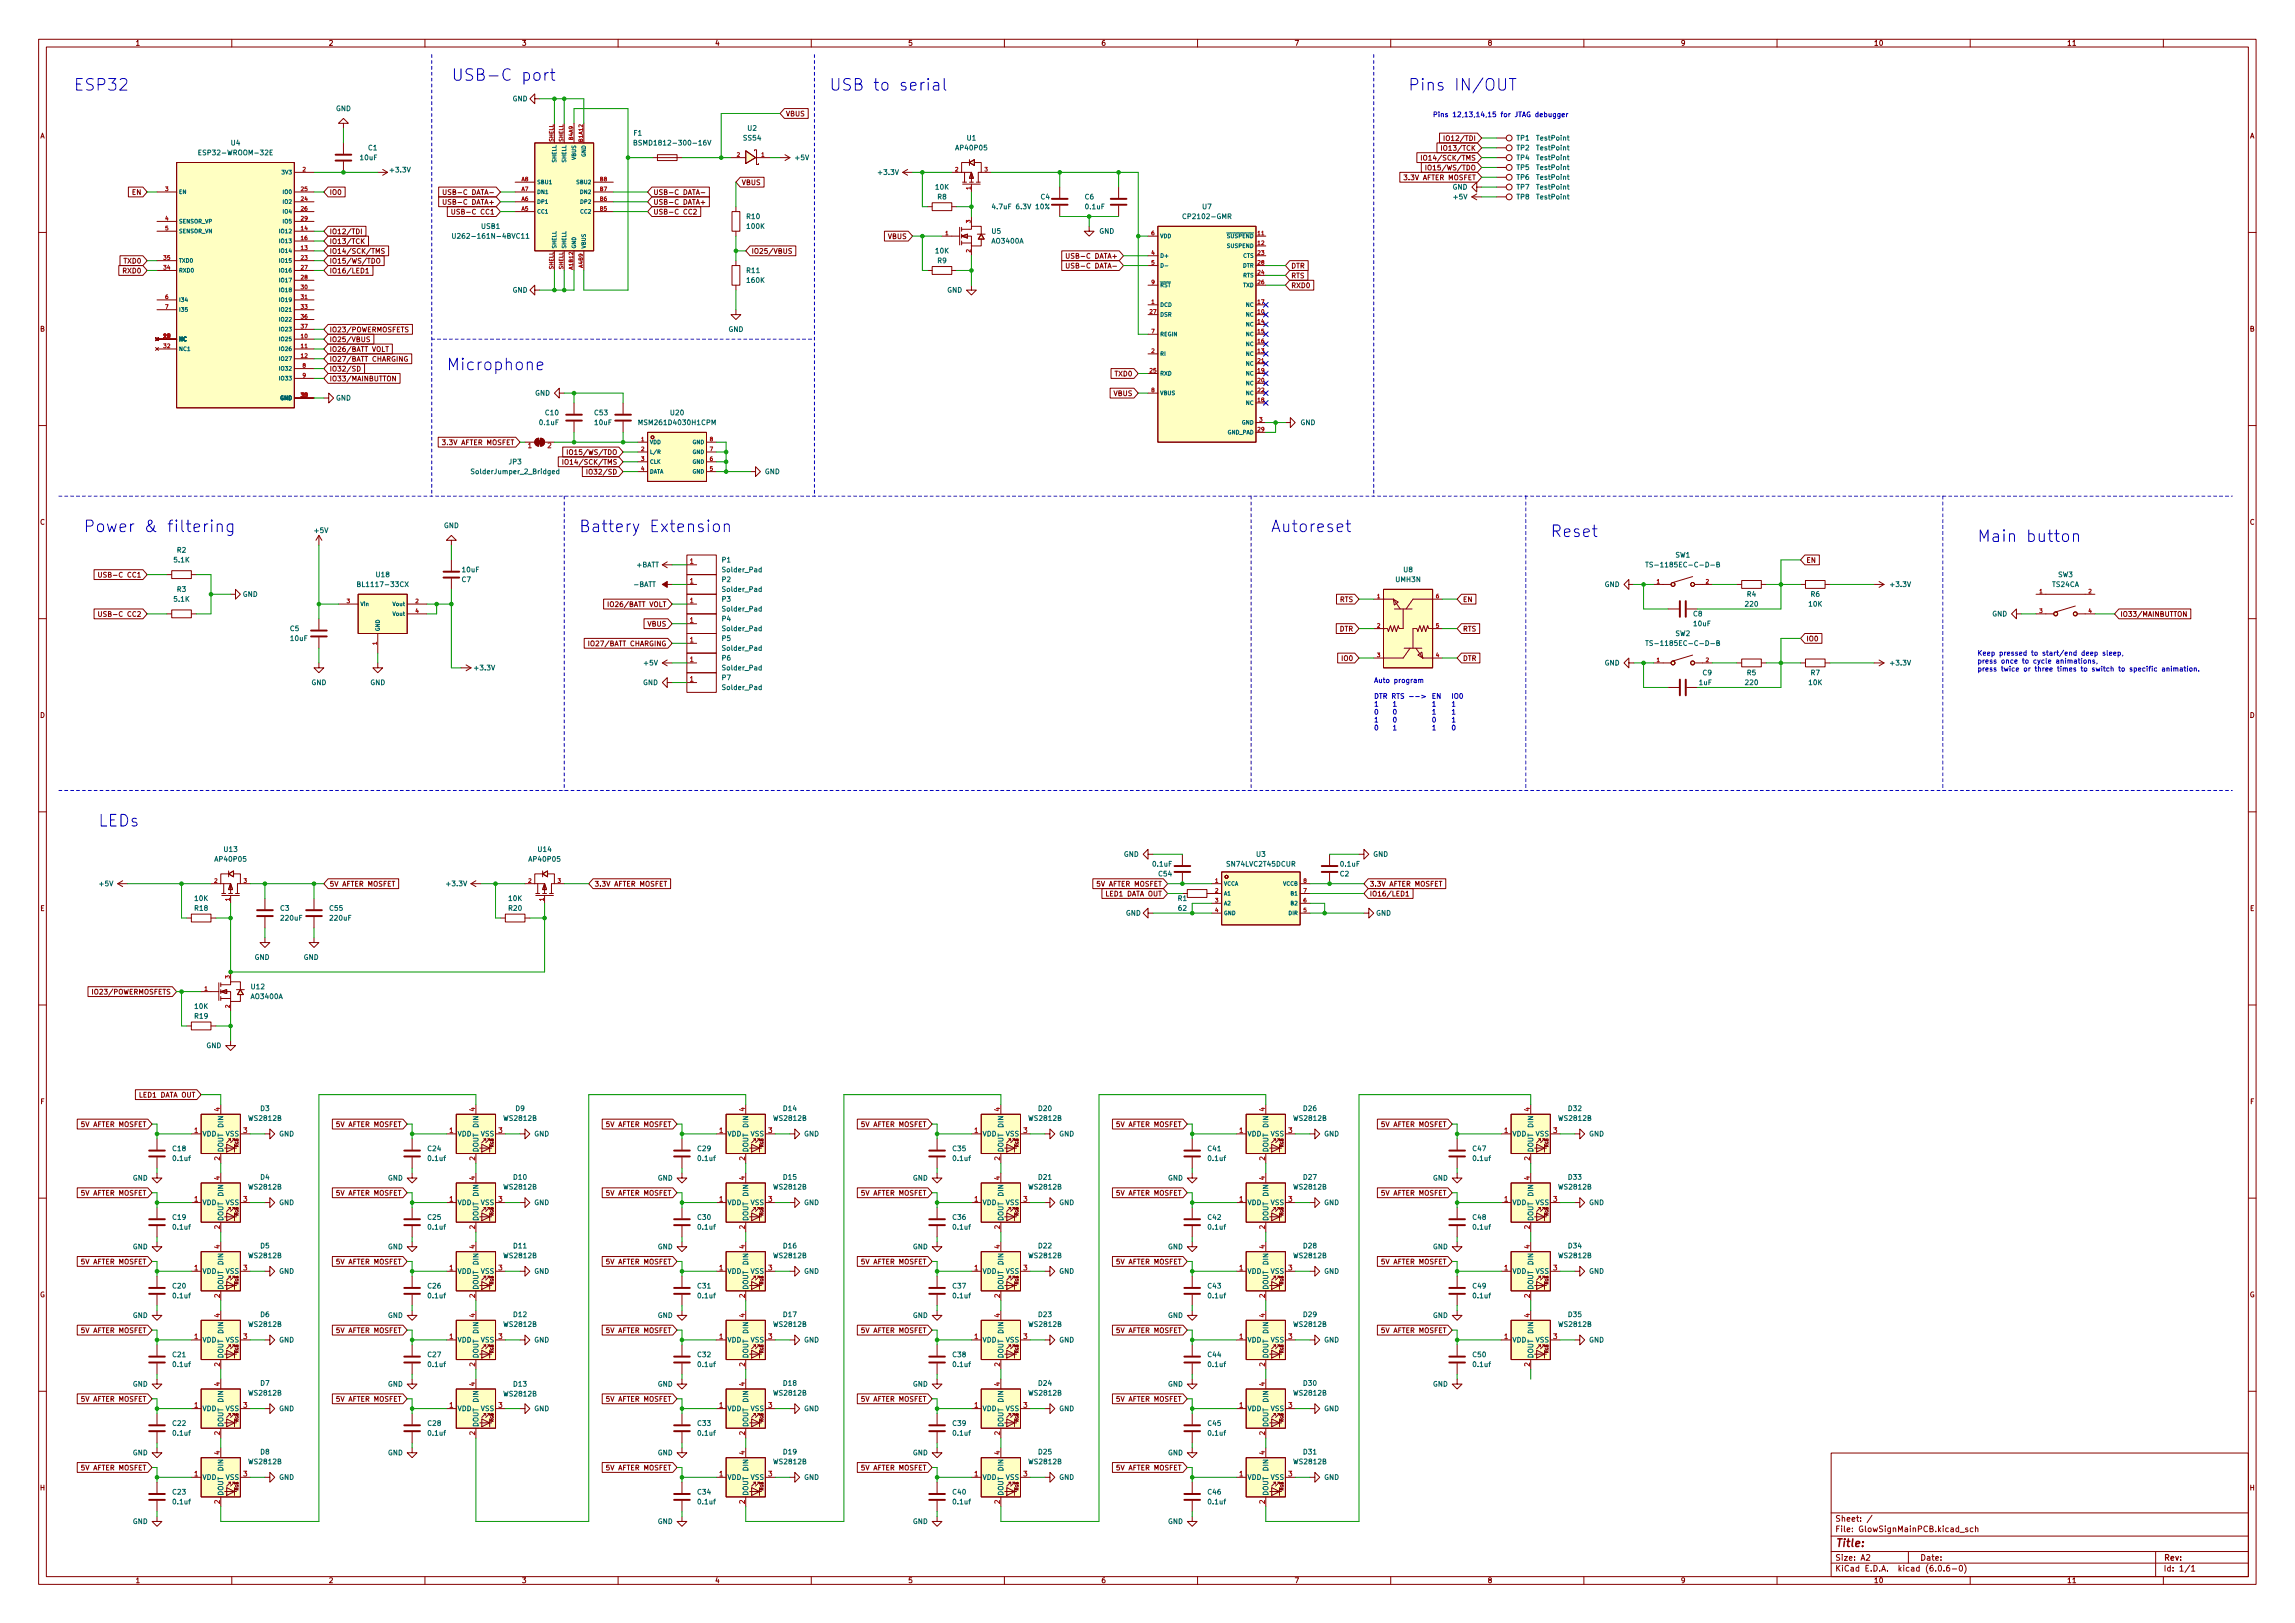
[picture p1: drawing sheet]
<svg xmlns="http://www.w3.org/2000/svg" width="594mm" height="420mm" viewBox="0 0 594 420" stroke-linecap="round" stroke-linejoin="round" font-family="sans-serif">
<defs><g id="words">
<g font-size="4.2" fill="#0000c2">
<text x="19" y="23.5">ESP32</text>
<text x="116.8" y="20.9">USB-C port</text>
<text x="214.6" y="23.5">USB to serial</text>
<text x="364.5" y="23.5">Pins IN/OUT</text>
<text x="115.6" y="95.9">Microphone</text>
<text x="21.6" y="137.8">Power &amp; filtering</text>
<text x="149.9" y="137.8">Battery Extension</text>
<text x="328.9" y="137.8">Autoreset</text>
<text x="401.3" y="139">Reset</text>
<text x="511.8" y="140.3">Main button</text>
<text x="25.4" y="214">LEDs</text>
</g>
<text font-size="2.8" fill="#840000" x="475" y="400.5">Title:</text>
<g font-size="2.1" fill="#840000">
<text x="475" y="393.9">Sheet: /</text>
<text x="475" y="396.6">File: GlowSignMainPCB.kicad_sch</text>
<text x="475" y="406.8">KiCad E.D.A. kicad (6.0.6-0)</text>
<text x="475" y="404">Size: A2</text>
<text x="497" y="404">Date:</text>
<text x="560" y="404">Rev:</text>
<text x="560" y="406.8">Id: 1/1</text>
</g>
<g font-size="1.8" fill="#840000">
<text x="35" y="11.8">1</text>
<text x="85" y="11.8">2</text>
<text x="135" y="11.8">3</text>
<text x="185" y="11.8">4</text>
<text x="235" y="11.8">5</text>
<text x="285" y="11.8">6</text>
<text x="335" y="11.8">7</text>
<text x="385" y="11.8">8</text>
<text x="435" y="11.8">9</text>
<text x="485" y="11.8">10</text>
<text x="535" y="11.8">11</text>
<text x="10.3" y="35.8">A</text>
<text x="203.4" y="30.1">VBUS</text>
<text x="582.4" y="35.8">A</text>
<text x="369.8" y="41.5">IO14/SCK/TMS</text>
<text x="374.1" y="39">IO13/TCK</text>
<text x="374.9" y="36.5">IO12/TDI</text>
<text x="191.9" y="47.9">VBUS</text>
<text x="364.2" y="46.6">3.3V AFTER MOSFET</text>
<text x="370.7" y="44.1">IO15/WS/TDO</text>
<text x="34.2" y="50.4">EN</text>
<text x="85.2" y="50.4">IO0</text>
<text x="116.1" y="53">USB-C DATA+</text>
<text x="116.5" y="50.4">USB-C DATA-</text>
<text x="169.1" y="50.4">USB-C DATA-</text>
<text x="169.1" y="53">USB-C DATA+</text>
<text x="118.5" y="55.5">USB-C CC1</text>
<text x="169.1" y="55.5">USB-C CC2</text>
<text x="85.2" y="63.1">IO13/TCK</text>
<text x="85.2" y="60.6">IO12/TDI</text>
<text x="85.2" y="65.7">IO14/SCK/TMS</text>
<text x="194.5" y="65.7">IO25/VBUS</text>
<text x="229.9" y="61.9">VBUS</text>
<text x="32" y="70.7">RXD0</text>
<text x="32.2" y="68.2">TXD0</text>
<text x="85.2" y="70.7">IO16/LED1</text>
<text x="85.2" y="68.2">IO15/WS/TDO</text>
<text x="277.4" y="66.9">USB-C DATA+</text>
<text x="277.8" y="69.5">USB-C DATA-</text>
<text x="334.2" y="69.5">DTR</text>
<text x="334.2" y="72">RTS</text>
<text x="334.2" y="74.6">RXD0</text>
<text x="10.3" y="85.8">B</text>
<text x="85.2" y="88.5">IO25/VBUS</text>
<text x="85.2" y="86">IO23/POWERMOSFETS</text>
<text x="582.4" y="85.8">B</text>
<text x="85.2" y="91.1">IO26/BATT VOLT</text>
<text x="85.2" y="93.6">IO27/BATT CHARGING</text>
<text x="85.2" y="98.7">IO33/MAINBUTTON</text>
<text x="85.2" y="96.1">IO32/SD</text>
<text x="288.7" y="97.4">TXD0</text>
<text x="288.3" y="102.5">VBUS</text>
<text x="115.3" y="115.2">3.3V AFTER MOSFET</text>
<text x="148.5" y="117.7">IO15/WS/TDO</text>
<text x="147.6" y="120.3">IO14/SCK/TMS</text>
<text x="153.1" y="122.8">IO32/SD</text>
<text x="10.3" y="135.8">C</text>
<text x="582.4" y="135.8">C</text>
<text x="27" y="149.5">USB-C CC1</text>
<text x="467.5" y="145.7">EN</text>
<text x="346.8" y="155.8">RTS</text>
<text x="378.6" y="155.8">EN</text>
<text x="27" y="159.6">USB-C CC2</text>
<text x="158.3" y="157.1">IO26/BATT VOLT</text>
<text x="548.8" y="159.6">IO33/MAINBUTTON</text>
<text x="153.4" y="167.3">IO27/BATT CHARGING</text>
<text x="167.6" y="162.2">VBUS</text>
<text x="346.7" y="163.5">DTR</text>
<text x="378.6" y="163.5">RTS</text>
<text x="467.5" y="166">IO0</text>
<text x="347.5" y="171.1">IO0</text>
<text x="378.6" y="171.1">DTR</text>
<text x="10.3" y="185.8">D</text>
<text x="582.4" y="185.8">D</text>
<text x="85.2" y="229.5">5V AFTER MOSFET</text>
<text x="153.8" y="229.5">3.3V AFTER MOSFET</text>
<text x="284.4" y="229.5">5V AFTER MOSFET</text>
<text x="286.7" y="232">LED1 DATA OUT</text>
<text x="354.5" y="232">IO16/LED1</text>
<text x="354.5" y="229.5">3.3V AFTER MOSFET</text>
<text x="10.4" y="235.8">E</text>
<text x="582.4" y="235.8">E</text>
<text x="24.7" y="257.4">IO23/POWERMOSFETS</text>
<text x="10.4" y="285.8">F</text>
<text x="36.5" y="284.1">LED1 DATA OUT</text>
<text x="582.5" y="285.8">F</text>
<text x="21.5" y="291.7">5V AFTER MOSFET</text>
<text x="87.6" y="291.7">5V AFTER MOSFET</text>
<text x="157.4" y="291.7">5V AFTER MOSFET</text>
<text x="223.5" y="291.7">5V AFTER MOSFET</text>
<text x="289.5" y="291.7">5V AFTER MOSFET</text>
<text x="358.1" y="291.7">5V AFTER MOSFET</text>
<text x="21.5" y="309.5">5V AFTER MOSFET</text>
<text x="87.6" y="309.5">5V AFTER MOSFET</text>
<text x="157.4" y="309.5">5V AFTER MOSFET</text>
<text x="223.5" y="309.5">5V AFTER MOSFET</text>
<text x="289.5" y="309.5">5V AFTER MOSFET</text>
<text x="358.1" y="309.5">5V AFTER MOSFET</text>
<text x="21.5" y="327.3">5V AFTER MOSFET</text>
<text x="87.6" y="327.3">5V AFTER MOSFET</text>
<text x="157.4" y="327.3">5V AFTER MOSFET</text>
<text x="223.5" y="327.3">5V AFTER MOSFET</text>
<text x="289.5" y="327.3">5V AFTER MOSFET</text>
<text x="358.1" y="327.3">5V AFTER MOSFET</text>
<text x="10.3" y="335.8">G</text>
<text x="582.3" y="335.8">G</text>
<text x="21.5" y="345.1">5V AFTER MOSFET</text>
<text x="87.6" y="345.1">5V AFTER MOSFET</text>
<text x="157.4" y="345.1">5V AFTER MOSFET</text>
<text x="223.5" y="345.1">5V AFTER MOSFET</text>
<text x="289.5" y="345.1">5V AFTER MOSFET</text>
<text x="358.1" y="345.1">5V AFTER MOSFET</text>
<text x="21.5" y="362.8">5V AFTER MOSFET</text>
<text x="87.6" y="362.8">5V AFTER MOSFET</text>
<text x="157.4" y="362.8">5V AFTER MOSFET</text>
<text x="223.5" y="362.8">5V AFTER MOSFET</text>
<text x="289.5" y="362.8">5V AFTER MOSFET</text>
<text x="21.5" y="380.6">5V AFTER MOSFET</text>
<text x="157.4" y="380.6">5V AFTER MOSFET</text>
<text x="223.5" y="380.6">5V AFTER MOSFET</text>
<text x="289.5" y="380.6">5V AFTER MOSFET</text>
<text x="10.3" y="385.8">H</text>
<text x="582.4" y="385.8">H</text>
<text x="35" y="409.8">1</text>
<text x="85" y="409.8">2</text>
<text x="135" y="409.8">3</text>
<text x="185" y="409.8">4</text>
<text x="235" y="409.8">5</text>
<text x="285" y="409.8">6</text>
<text x="335" y="409.8">7</text>
<text x="385" y="409.8">8</text>
<text x="435" y="409.8">9</text>
<text x="485" y="409.8">10</text>
<text x="535" y="409.8">11</text>
</g>
<g font-size="1.8" fill="#006464">
<text x="86.9" y="28.7">GND</text>
<text x="132.7" y="26.2">GND</text>
<text x="164.1" y="35.1">F1</text>
<text x="193.6" y="33.8">U2</text>
<text x="52.5" y="40.2">ESP32-WROOM-32E</text>
<text x="59.8" y="37.6">U4</text>
<text x="93.3" y="41.4">10uF</text>
<text x="95.3" y="38.9">C1</text>
<text x="165.8" y="37.6">BSMD1812-300-16V</text>
<text x="192.5" y="36.4">SS54</text>
<text x="205.9" y="41.4">+5V</text>
<text x="247.7" y="38.9">AP40P05</text>
<text x="250.3" y="36.4">U1</text>
<text x="392.6" y="41.4">TP4</text>
<text x="392.6" y="38.9">TP2</text>
<text x="392.6" y="36.4">TP1</text>
<text x="397.9" y="41.4">TestPoint</text>
<text x="397.9" y="38.9">TestPoint</text>
<text x="397.9" y="36.4">TestPoint</text>
<text x="101.2" y="44.6">+3.3V</text>
<text x="227.5" y="45.3">+3.3V</text>
<text x="392.6" y="46.5">TP6</text>
<text x="392.6" y="44">TP5</text>
<text x="397.9" y="46.5">TestPoint</text>
<text x="397.9" y="44">TestPoint</text>
<text x="242.2" y="49.1">10K</text>
<text x="242.7" y="51.6">R8</text>
<text x="269.4" y="51.6">C4</text>
<text x="280.9" y="51.6">C6</text>
<text x="376" y="49.1">GND</text>
<text x="376.3" y="51.6">+5V</text>
<text x="392.6" y="51.6">TP8</text>
<text x="392.6" y="49.1">TP7</text>
<text x="397.9" y="51.6">TestPoint</text>
<text x="397.9" y="49.1">TestPoint</text>
<text x="124.6" y="59.2">USB1</text>
<text x="193.3" y="56.7">R10</text>
<text x="193.5" y="59.2">100K</text>
<text x="257.8" y="54.1">4.7uF 6.3V 10%</text>
<text x="281.1" y="54.1">0.1uF</text>
<text x="306.9" y="56.7">CP2102-GMR</text>
<text x="311.3" y="54.1">U7</text>
<text x="118.8" y="61.8">U262-161N-4BVC11</text>
<text x="242.2" y="65.6">10K</text>
<text x="256.8" y="60.5">U5</text>
<text x="256.9" y="63">AO3400A</text>
<text x="284.5" y="60.5">GND</text>
<text x="193.3" y="70.7">R11</text>
<text x="242.7" y="68.1">R9</text>
<text x="132.7" y="75.7">GND</text>
<text x="193.5" y="73.2">160K</text>
<text x="245.2" y="75.7">GND</text>
<text x="188.5" y="85.9">GND</text>
<text x="86.9" y="103.7">GND</text>
<text x="138.5" y="102.4">GND</text>
<text x="141.2" y="107.5">C10</text>
<text x="154" y="107.5">C53</text>
<text x="173.6" y="107.5">U20</text>
<text x="139.8" y="110">0.1uF</text>
<text x="154" y="110">10uF</text>
<text x="166" y="110">MSM261D4030H1CPM</text>
<text x="336.6" y="110">GND</text>
<text x="122.6" y="122.7">SolderJumper_2_Bridged</text>
<text x="131.8" y="120.2">JP3</text>
<text x="198" y="122.7">GND</text>
<text x="81.5" y="138">+5V</text>
<text x="114.9" y="136.7">GND</text>
<text x="45.9" y="143">R2</text>
<text x="45.1" y="145.6">5.1K</text>
<text x="97.4" y="149.4">U18</text>
<text x="119.7" y="148.1">10uF</text>
<text x="164.8" y="146.9">+BATT</text>
<text x="186.9" y="145.6">P1</text>
<text x="187.2" y="148.1">Solder_Pad</text>
<text x="363.4" y="148.1">U8</text>
<text x="428.2" y="146.9">TS-1185EC-C-D-B</text>
<text x="433.7" y="144.3">SW1</text>
<text x="532.8" y="149.4">SW3</text>
<text x="45.1" y="155.7">5.1K</text>
<text x="45.9" y="153.2">R3</text>
<text x="62.8" y="154.5">GND</text>
<text x="93.4" y="151.9">BL1117-33CX</text>
<text x="119.6" y="150.7">C7</text>
<text x="164.2" y="151.9">-BATT</text>
<text x="186.9" y="155.7">P3</text>
<text x="186.9" y="150.7">P2</text>
<text x="187.2" y="153.2">Solder_Pad</text>
<text x="361.3" y="150.7">UMH3N</text>
<text x="415.3" y="151.9">GND</text>
<text x="452.3" y="154.5">R4</text>
<text x="468.8" y="154.5">R6</text>
<text x="489.5" y="151.9">+3.3V</text>
<text x="531.3" y="151.9">TS24CA</text>
<text x="186.9" y="160.8">P4</text>
<text x="187.2" y="158.3">Solder_Pad</text>
<text x="438.3" y="159.6">C8</text>
<text x="451.9" y="157">220</text>
<text x="468.3" y="157">10K</text>
<text x="515.7" y="159.6">GND</text>
<text x="75.1" y="163.4">C5</text>
<text x="75.3" y="165.9">10uF</text>
<text x="186.9" y="165.9">P5</text>
<text x="187.2" y="163.4">Solder_Pad</text>
<text x="428.2" y="167.2">TS-1185EC-C-D-B</text>
<text x="433.7" y="164.6">SW2</text>
<text x="438.5" y="162.1">10uF</text>
<text x="123" y="173.5">+3.3V</text>
<text x="166.8" y="172.3">+5V</text>
<text x="186.9" y="171">P6</text>
<text x="187.2" y="173.5">Solder_Pad</text>
<text x="187.2" y="168.4">Solder_Pad</text>
<text x="415.3" y="172.3">GND</text>
<text x="489.5" y="172.3">+3.3V</text>
<text x="80.6" y="177.3">GND</text>
<text x="95.8" y="177.3">GND</text>
<text x="166.4" y="177.3">GND</text>
<text x="186.9" y="176.1">P7</text>
<text x="187.2" y="178.6">Solder_Pad</text>
<text x="439.9" y="177.3">1uF</text>
<text x="440.8" y="174.8">C9</text>
<text x="451.9" y="177.3">220</text>
<text x="452.3" y="174.8">R5</text>
<text x="468.3" y="177.3">10K</text>
<text x="468.8" y="174.8">R7</text>
<text x="58.1" y="220.5">U13</text>
<text x="139.3" y="220.5">U14</text>
<text x="290.9" y="221.8">GND</text>
<text x="325.3" y="221.8">U3</text>
<text x="355.4" y="221.8">GND</text>
<text x="55.9" y="223.1">AP40P05</text>
<text x="137.2" y="223.1">AP40P05</text>
<text x="298.5" y="224.3">0.1uF</text>
<text x="300" y="226.9">C54</text>
<text x="317.8" y="224.3">SN74LVC2T45DCUR</text>
<text x="346.9" y="226.9">C2</text>
<text x="347.1" y="224.3">0.1uF</text>
<text x="25.8" y="229.4">+5V</text>
<text x="50.4" y="233.2">10K</text>
<text x="115.8" y="229.4">+3.3V</text>
<text x="131.7" y="233.2">10K</text>
<text x="304.9" y="233.2">R1</text>
<text x="50.4" y="235.8">R18</text>
<text x="72.6" y="235.8">C3</text>
<text x="72.8" y="238.3">220uF</text>
<text x="85.4" y="235.8">C55</text>
<text x="85.5" y="238.3">220uF</text>
<text x="131.7" y="235.8">R20</text>
<text x="291.4" y="237">GND</text>
<text x="305.1" y="235.8">62</text>
<text x="356.2" y="237">GND</text>
<text x="65.9" y="248.5">GND</text>
<text x="78.6" y="248.5">GND</text>
<text x="65.1" y="256.1">U12</text>
<text x="50.4" y="263.7">R19</text>
<text x="50.4" y="261.2">10K</text>
<text x="65.1" y="258.6">AO3400A</text>
<text x="53.4" y="271.3">GND</text>
<text x="67.4" y="287.6">D3</text>
<text x="133.5" y="287.6">D9</text>
<text x="202.8" y="287.6">D14</text>
<text x="268.9" y="287.6">D20</text>
<text x="337.5" y="287.6">D26</text>
<text x="406" y="287.6">D32</text>
<text x="57.8" y="291.8" transform="rotate(-90 57.8 291.8)">DIN</text>
<text x="64.5" y="290.1">WS2812B</text>
<text x="123.8" y="291.8" transform="rotate(-90 123.8 291.8)">DIN</text>
<text x="130.6" y="290.1">WS2812B</text>
<text x="193.7" y="291.8" transform="rotate(-90 193.7 291.8)">DIN</text>
<text x="200.4" y="290.1">WS2812B</text>
<text x="259.7" y="291.8" transform="rotate(-90 259.7 291.8)">DIN</text>
<text x="266.5" y="290.1">WS2812B</text>
<text x="328.3" y="291.8" transform="rotate(-90 328.3 291.8)">DIN</text>
<text x="335.1" y="290.1">WS2812B</text>
<text x="396.9" y="291.8" transform="rotate(-90 396.9 291.8)">DIN</text>
<text x="403.6" y="290.1">WS2812B</text>
<text x="44.8" y="298">C18</text>
<text x="52.3" y="294.2">VDD</text>
<text x="57.8" y="298.4" transform="rotate(-90 57.8 298.4)">DOUT</text>
<text x="58.4" y="294.2">VSS</text>
<text x="72.2" y="294.2">GND</text>
<text x="110.8" y="298">C24</text>
<text x="118.4" y="294.2">VDD</text>
<text x="123.8" y="298.4" transform="rotate(-90 123.8 298.4)">DOUT</text>
<text x="124.5" y="294.2">VSS</text>
<text x="138.3" y="294.2">GND</text>
<text x="180.6" y="298">C29</text>
<text x="188.2" y="294.2">VDD</text>
<text x="193.7" y="298.4" transform="rotate(-90 193.7 298.4)">DOUT</text>
<text x="194.3" y="294.2">VSS</text>
<text x="208.1" y="294.2">GND</text>
<text x="246.7" y="298">C35</text>
<text x="254.3" y="294.2">VDD</text>
<text x="259.7" y="298.4" transform="rotate(-90 259.7 298.4)">DOUT</text>
<text x="260.4" y="294.2">VSS</text>
<text x="274.1" y="294.2">GND</text>
<text x="312.7" y="298">C41</text>
<text x="322.8" y="294.2">VDD</text>
<text x="328.3" y="298.4" transform="rotate(-90 328.3 298.4)">DOUT</text>
<text x="328.9" y="294.2">VSS</text>
<text x="342.7" y="294.2">GND</text>
<text x="381.3" y="298">C47</text>
<text x="391.4" y="294.2">VDD</text>
<text x="396.9" y="298.4" transform="rotate(-90 396.9 298.4)">DOUT</text>
<text x="397.5" y="294.2">VSS</text>
<text x="411.3" y="294.2">GND</text>
<text x="34.3" y="305.6">GND</text>
<text x="44.9" y="300.5">0.1uf</text>
<text x="67.4" y="305.4">D4</text>
<text x="100.4" y="305.6">GND</text>
<text x="111" y="300.5">0.1uf</text>
<text x="133" y="305.4">D10</text>
<text x="170.2" y="305.6">GND</text>
<text x="180.8" y="300.5">0.1uf</text>
<text x="202.8" y="305.4">D15</text>
<text x="236.3" y="305.6">GND</text>
<text x="246.8" y="300.5">0.1uf</text>
<text x="268.9" y="305.4">D21</text>
<text x="302.3" y="305.6">GND</text>
<text x="312.9" y="300.5">0.1uf</text>
<text x="337.5" y="305.4">D27</text>
<text x="370.9" y="305.6">GND</text>
<text x="381.5" y="300.5">0.1uf</text>
<text x="406" y="305.4">D33</text>
<text x="52.3" y="312">VDD</text>
<text x="57.8" y="309.5" transform="rotate(-90 57.8 309.5)">DIN</text>
<text x="58.4" y="312">VSS</text>
<text x="64.5" y="307.9">WS2812B</text>
<text x="72.2" y="312">GND</text>
<text x="118.4" y="312">VDD</text>
<text x="123.8" y="309.5" transform="rotate(-90 123.8 309.5)">DIN</text>
<text x="124.5" y="312">VSS</text>
<text x="130.6" y="307.9">WS2812B</text>
<text x="138.3" y="312">GND</text>
<text x="188.2" y="312">VDD</text>
<text x="193.7" y="309.5" transform="rotate(-90 193.7 309.5)">DIN</text>
<text x="194.3" y="312">VSS</text>
<text x="200.4" y="307.9">WS2812B</text>
<text x="208.1" y="312">GND</text>
<text x="254.3" y="312">VDD</text>
<text x="259.7" y="309.5" transform="rotate(-90 259.7 309.5)">DIN</text>
<text x="260.4" y="312">VSS</text>
<text x="266.5" y="307.9">WS2812B</text>
<text x="274.1" y="312">GND</text>
<text x="322.8" y="312">VDD</text>
<text x="328.3" y="309.5" transform="rotate(-90 328.3 309.5)">DIN</text>
<text x="328.9" y="312">VSS</text>
<text x="335.1" y="307.9">WS2812B</text>
<text x="342.7" y="312">GND</text>
<text x="391.4" y="312">VDD</text>
<text x="396.9" y="309.5" transform="rotate(-90 396.9 309.5)">DIN</text>
<text x="397.5" y="312">VSS</text>
<text x="403.6" y="307.9">WS2812B</text>
<text x="411.3" y="312">GND</text>
<text x="44.8" y="315.8">C19</text>
<text x="57.8" y="316.1" transform="rotate(-90 57.8 316.1)">DOUT</text>
<text x="110.8" y="315.8">C25</text>
<text x="123.8" y="316.1" transform="rotate(-90 123.8 316.1)">DOUT</text>
<text x="180.6" y="315.8">C30</text>
<text x="193.7" y="316.1" transform="rotate(-90 193.7 316.1)">DOUT</text>
<text x="246.7" y="315.8">C36</text>
<text x="259.7" y="316.1" transform="rotate(-90 259.7 316.1)">DOUT</text>
<text x="312.7" y="315.8">C42</text>
<text x="328.3" y="316.1" transform="rotate(-90 328.3 316.1)">DOUT</text>
<text x="381.3" y="315.8">C48</text>
<text x="396.9" y="316.1" transform="rotate(-90 396.9 316.1)">DOUT</text>
<text x="34.3" y="323.4">GND</text>
<text x="44.9" y="318.3">0.1uf</text>
<text x="67.4" y="323.2">D5</text>
<text x="100.4" y="323.4">GND</text>
<text x="111" y="318.3">0.1uf</text>
<text x="133" y="323.2">D11</text>
<text x="170.2" y="323.4">GND</text>
<text x="180.8" y="318.3">0.1uf</text>
<text x="202.8" y="323.2">D16</text>
<text x="236.3" y="323.4">GND</text>
<text x="246.8" y="318.3">0.1uf</text>
<text x="268.9" y="323.2">D22</text>
<text x="302.3" y="323.4">GND</text>
<text x="312.9" y="318.3">0.1uf</text>
<text x="337.5" y="323.2">D28</text>
<text x="370.9" y="323.4">GND</text>
<text x="381.5" y="318.3">0.1uf</text>
<text x="406" y="323.2">D34</text>
<text x="52.3" y="329.7">VDD</text>
<text x="57.8" y="327.3" transform="rotate(-90 57.8 327.3)">DIN</text>
<text x="58.4" y="329.7">VSS</text>
<text x="64.5" y="325.7">WS2812B</text>
<text x="72.2" y="329.7">GND</text>
<text x="118.4" y="329.7">VDD</text>
<text x="123.8" y="327.3" transform="rotate(-90 123.8 327.3)">DIN</text>
<text x="124.5" y="329.7">VSS</text>
<text x="130.6" y="325.7">WS2812B</text>
<text x="138.3" y="329.7">GND</text>
<text x="188.2" y="329.7">VDD</text>
<text x="193.7" y="327.3" transform="rotate(-90 193.7 327.3)">DIN</text>
<text x="194.3" y="329.7">VSS</text>
<text x="200.4" y="325.7">WS2812B</text>
<text x="208.1" y="329.7">GND</text>
<text x="254.3" y="329.7">VDD</text>
<text x="259.7" y="327.3" transform="rotate(-90 259.7 327.3)">DIN</text>
<text x="260.4" y="329.7">VSS</text>
<text x="266.5" y="325.7">WS2812B</text>
<text x="274.1" y="329.7">GND</text>
<text x="322.8" y="329.7">VDD</text>
<text x="328.3" y="327.3" transform="rotate(-90 328.3 327.3)">DIN</text>
<text x="328.9" y="329.7">VSS</text>
<text x="335.1" y="325.7">WS2812B</text>
<text x="342.7" y="329.7">GND</text>
<text x="391.4" y="329.7">VDD</text>
<text x="396.9" y="327.3" transform="rotate(-90 396.9 327.3)">DIN</text>
<text x="397.5" y="329.7">VSS</text>
<text x="403.6" y="325.7">WS2812B</text>
<text x="411.3" y="329.7">GND</text>
<text x="44.8" y="333.5">C20</text>
<text x="57.8" y="333.9" transform="rotate(-90 57.8 333.9)">DOUT</text>
<text x="110.8" y="333.5">C26</text>
<text x="123.8" y="333.9" transform="rotate(-90 123.8 333.9)">DOUT</text>
<text x="180.6" y="333.5">C31</text>
<text x="193.7" y="333.9" transform="rotate(-90 193.7 333.9)">DOUT</text>
<text x="246.7" y="333.5">C37</text>
<text x="259.7" y="333.9" transform="rotate(-90 259.7 333.9)">DOUT</text>
<text x="312.7" y="333.5">C43</text>
<text x="328.3" y="333.9" transform="rotate(-90 328.3 333.9)">DOUT</text>
<text x="381.3" y="333.5">C49</text>
<text x="396.9" y="333.9" transform="rotate(-90 396.9 333.9)">DOUT</text>
<text x="34.3" y="341.2">GND</text>
<text x="44.9" y="336.1">0.1uf</text>
<text x="67.4" y="340.9">D6</text>
<text x="100.4" y="341.2">GND</text>
<text x="111" y="336.1">0.1uf</text>
<text x="133" y="340.9">D12</text>
<text x="170.2" y="341.2">GND</text>
<text x="180.8" y="336.1">0.1uf</text>
<text x="202.8" y="340.9">D17</text>
<text x="236.3" y="341.2">GND</text>
<text x="246.8" y="336.1">0.1uf</text>
<text x="268.9" y="340.9">D23</text>
<text x="302.3" y="341.2">GND</text>
<text x="312.9" y="336.1">0.1uf</text>
<text x="337.5" y="340.9">D29</text>
<text x="370.9" y="341.2">GND</text>
<text x="381.5" y="336.1">0.1uf</text>
<text x="406" y="340.9">D35</text>
<text x="52.3" y="347.5">VDD</text>
<text x="57.8" y="345.1" transform="rotate(-90 57.8 345.1)">DIN</text>
<text x="58.4" y="347.5">VSS</text>
<text x="64.5" y="343.5">WS2812B</text>
<text x="72.2" y="347.5">GND</text>
<text x="118.4" y="347.5">VDD</text>
<text x="123.8" y="345.1" transform="rotate(-90 123.8 345.1)">DIN</text>
<text x="124.5" y="347.5">VSS</text>
<text x="130.6" y="343.5">WS2812B</text>
<text x="138.3" y="347.5">GND</text>
<text x="188.2" y="347.5">VDD</text>
<text x="193.7" y="345.1" transform="rotate(-90 193.7 345.1)">DIN</text>
<text x="194.3" y="347.5">VSS</text>
<text x="200.4" y="343.5">WS2812B</text>
<text x="208.1" y="347.5">GND</text>
<text x="254.3" y="347.5">VDD</text>
<text x="259.7" y="345.1" transform="rotate(-90 259.7 345.1)">DIN</text>
<text x="260.4" y="347.5">VSS</text>
<text x="266.5" y="343.5">WS2812B</text>
<text x="274.1" y="347.5">GND</text>
<text x="322.8" y="347.5">VDD</text>
<text x="328.3" y="345.1" transform="rotate(-90 328.3 345.1)">DIN</text>
<text x="328.9" y="347.5">VSS</text>
<text x="335.1" y="343.5">WS2812B</text>
<text x="342.7" y="347.5">GND</text>
<text x="391.4" y="347.5">VDD</text>
<text x="396.9" y="345.1" transform="rotate(-90 396.9 345.1)">DIN</text>
<text x="397.5" y="347.5">VSS</text>
<text x="403.6" y="343.5">WS2812B</text>
<text x="411.3" y="347.5">GND</text>
<text x="44.8" y="351.3">C21</text>
<text x="44.9" y="353.9">0.1uf</text>
<text x="57.8" y="351.7" transform="rotate(-90 57.8 351.7)">DOUT</text>
<text x="110.8" y="351.3">C27</text>
<text x="111" y="353.9">0.1uf</text>
<text x="123.8" y="351.7" transform="rotate(-90 123.8 351.7)">DOUT</text>
<text x="180.6" y="351.3">C32</text>
<text x="180.8" y="353.9">0.1uf</text>
<text x="193.7" y="351.7" transform="rotate(-90 193.7 351.7)">DOUT</text>
<text x="246.7" y="351.3">C38</text>
<text x="246.8" y="353.9">0.1uf</text>
<text x="259.7" y="351.7" transform="rotate(-90 259.7 351.7)">DOUT</text>
<text x="312.7" y="351.3">C44</text>
<text x="312.9" y="353.9">0.1uf</text>
<text x="328.3" y="351.7" transform="rotate(-90 328.3 351.7)">DOUT</text>
<text x="381.3" y="351.3">C50</text>
<text x="381.5" y="353.9">0.1uf</text>
<text x="396.9" y="351.7" transform="rotate(-90 396.9 351.7)">DOUT</text>
<text x="34.3" y="358.9">GND</text>
<text x="67.4" y="358.7">D7</text>
<text x="100.4" y="358.9">GND</text>
<text x="133" y="358.9">D13</text>
<text x="170.2" y="358.9">GND</text>
<text x="202.8" y="358.7">D18</text>
<text x="236.3" y="358.9">GND</text>
<text x="268.9" y="358.7">D24</text>
<text x="302.3" y="358.9">GND</text>
<text x="337.5" y="358.7">D30</text>
<text x="370.9" y="358.9">GND</text>
<text x="52.3" y="365.3">VDD</text>
<text x="57.8" y="362.9" transform="rotate(-90 57.8 362.9)">DIN</text>
<text x="58.4" y="365.3">VSS</text>
<text x="64.5" y="361.3">WS2812B</text>
<text x="72.2" y="365.3">GND</text>
<text x="118.4" y="365.3">VDD</text>
<text x="123.8" y="362.9" transform="rotate(-90 123.8 362.9)">DIN</text>
<text x="124.5" y="365.3">VSS</text>
<text x="130.6" y="361.5">WS2812B</text>
<text x="138.3" y="365.3">GND</text>
<text x="188.2" y="365.3">VDD</text>
<text x="193.7" y="362.9" transform="rotate(-90 193.7 362.9)">DIN</text>
<text x="194.3" y="365.3">VSS</text>
<text x="200.4" y="361.3">WS2812B</text>
<text x="208.1" y="365.3">GND</text>
<text x="254.3" y="365.3">VDD</text>
<text x="259.7" y="362.9" transform="rotate(-90 259.7 362.9)">DIN</text>
<text x="260.4" y="365.3">VSS</text>
<text x="266.5" y="361.3">WS2812B</text>
<text x="274.1" y="365.3">GND</text>
<text x="322.8" y="365.3">VDD</text>
<text x="328.3" y="362.9" transform="rotate(-90 328.3 362.9)">DIN</text>
<text x="328.9" y="365.3">VSS</text>
<text x="335.1" y="361.3">WS2812B</text>
<text x="342.7" y="365.3">GND</text>
<text x="44.8" y="369.1">C22</text>
<text x="44.9" y="371.6">0.1uf</text>
<text x="57.8" y="369.5" transform="rotate(-90 57.8 369.5)">DOUT</text>
<text x="110.8" y="369.1">C28</text>
<text x="111" y="371.6">0.1uf</text>
<text x="123.8" y="369.5" transform="rotate(-90 123.8 369.5)">DOUT</text>
<text x="180.6" y="369.1">C33</text>
<text x="180.8" y="371.6">0.1uf</text>
<text x="193.7" y="369.5" transform="rotate(-90 193.7 369.5)">DOUT</text>
<text x="246.7" y="369.1">C39</text>
<text x="246.8" y="371.6">0.1uf</text>
<text x="259.7" y="369.5" transform="rotate(-90 259.7 369.5)">DOUT</text>
<text x="312.7" y="369.1">C45</text>
<text x="312.9" y="371.6">0.1uf</text>
<text x="328.3" y="369.5" transform="rotate(-90 328.3 369.5)">DOUT</text>
<text x="34.3" y="376.7">GND</text>
<text x="67.4" y="376.5">D8</text>
<text x="100.4" y="376.7">GND</text>
<text x="170.2" y="376.7">GND</text>
<text x="202.8" y="376.5">D19</text>
<text x="236.3" y="376.7">GND</text>
<text x="268.9" y="376.5">D25</text>
<text x="302.3" y="376.7">GND</text>
<text x="337.5" y="376.5">D31</text>
<text x="52.3" y="383.1">VDD</text>
<text x="57.8" y="380.7" transform="rotate(-90 57.8 380.7)">DIN</text>
<text x="58.4" y="383.1">VSS</text>
<text x="64.5" y="379">WS2812B</text>
<text x="72.2" y="383.1">GND</text>
<text x="188.2" y="383.1">VDD</text>
<text x="193.7" y="380.7" transform="rotate(-90 193.7 380.7)">DIN</text>
<text x="194.3" y="383.1">VSS</text>
<text x="200.4" y="379">WS2812B</text>
<text x="208.1" y="383.1">GND</text>
<text x="254.3" y="383.1">VDD</text>
<text x="259.7" y="380.7" transform="rotate(-90 259.7 380.7)">DIN</text>
<text x="260.4" y="383.1">VSS</text>
<text x="266.5" y="379">WS2812B</text>
<text x="274.1" y="383.1">GND</text>
<text x="322.8" y="383.1">VDD</text>
<text x="328.3" y="380.7" transform="rotate(-90 328.3 380.7)">DIN</text>
<text x="328.9" y="383.1">VSS</text>
<text x="335.1" y="379">WS2812B</text>
<text x="342.7" y="383.1">GND</text>
<text x="44.8" y="386.9">C23</text>
<text x="44.9" y="389.4">0.1uf</text>
<text x="57.8" y="387.3" transform="rotate(-90 57.8 387.3)">DOUT</text>
<text x="180.6" y="386.9">C34</text>
<text x="180.8" y="389.4">0.1uf</text>
<text x="193.7" y="387.3" transform="rotate(-90 193.7 387.3)">DOUT</text>
<text x="246.7" y="386.9">C40</text>
<text x="246.8" y="389.4">0.1uf</text>
<text x="259.7" y="387.3" transform="rotate(-90 259.7 387.3)">DOUT</text>
<text x="312.7" y="386.9">C46</text>
<text x="312.9" y="389.4">0.1uf</text>
<text x="328.3" y="387.3" transform="rotate(-90 328.3 387.3)">DOUT</text>
<text x="34.3" y="394.5">GND</text>
<text x="170.2" y="394.5">GND</text>
<text x="236.3" y="394.5">GND</text>
<text x="302.3" y="394.5">GND</text>
</g>
<g font-size="1.8" fill="#0000c2">
<text x="370.8" y="30.3">Pins 12,13,14,15 for JTAG debugger</text>
<text x="511.8" y="169.7">Keep pressed to start/end deep sleep,</text>
<text x="511.8" y="171.8">press once to cycle animations,</text>
<text x="511.8" y="173.8">press twice or three times to switch to specific animation.</text>
<text x="355.6" y="176.8">Auto program</text>
<text x="355.6" y="180.9">DTR RTS --&gt; EN IO0</text>
<text x="355.6" y="182.9">1 1 1 1</text>
<text x="355.6" y="187">1 0 0 1</text>
<text x="355.6" y="189.1">0 1 1 0</text>
</g>
<g font-size="1.8" fill="#a90000">
<text x="136.7" y="116">1</text>
<text x="141.7" y="116">2</text>
<text x="178.6" y="146">1</text>
<text x="178.6" y="151">1</text>
<text x="178.6" y="161.2">1</text>
<text x="178.6" y="156.1">1</text>
<text x="178.6" y="166.3">1</text>
<text x="178.6" y="171.4">1</text>
<text x="178.6" y="176.4">1</text>
<text x="56.9" y="287.7" transform="rotate(-90 56.9 287.7)">4</text>
<text x="122.9" y="287.7" transform="rotate(-90 122.9 287.7)">4</text>
<text x="192.8" y="287.7" transform="rotate(-90 192.8 287.7)">4</text>
<text x="258.8" y="287.7" transform="rotate(-90 258.8 287.7)">4</text>
<text x="327.4" y="287.7" transform="rotate(-90 327.4 287.7)">4</text>
<text x="396" y="287.7" transform="rotate(-90 396 287.7)">4</text>
<text x="50.3" y="293.3">1</text>
<text x="63" y="293.3">3</text>
<text x="116.3" y="293.3">1</text>
<text x="129" y="293.3">3</text>
<text x="186.2" y="293.3">1</text>
<text x="198.9" y="293.3">3</text>
<text x="252.2" y="293.3">1</text>
<text x="264.9" y="293.3">3</text>
<text x="320.8" y="293.3">1</text>
<text x="333.5" y="293.3">3</text>
<text x="389.4" y="293.3">1</text>
<text x="402.1" y="293.3">3</text>
<text x="56.9" y="305.5" transform="rotate(-90 56.9 305.5)">4</text>
<text x="56.9" y="300.4" transform="rotate(-90 56.9 300.4)">2</text>
<text x="122.9" y="305.5" transform="rotate(-90 122.9 305.5)">4</text>
<text x="122.9" y="300.4" transform="rotate(-90 122.9 300.4)">2</text>
<text x="192.8" y="305.5" transform="rotate(-90 192.8 305.5)">4</text>
<text x="192.8" y="300.4" transform="rotate(-90 192.8 300.4)">2</text>
<text x="258.8" y="305.5" transform="rotate(-90 258.8 305.5)">4</text>
<text x="258.8" y="300.4" transform="rotate(-90 258.8 300.4)">2</text>
<text x="327.4" y="305.5" transform="rotate(-90 327.4 305.5)">4</text>
<text x="327.4" y="300.4" transform="rotate(-90 327.4 300.4)">2</text>
<text x="396" y="305.5" transform="rotate(-90 396 305.5)">4</text>
<text x="396" y="300.4" transform="rotate(-90 396 300.4)">2</text>
<text x="50.3" y="311.1">1</text>
<text x="63" y="311.1">3</text>
<text x="116.3" y="311.1">1</text>
<text x="129" y="311.1">3</text>
<text x="186.2" y="311.1">1</text>
<text x="198.9" y="311.1">3</text>
<text x="252.2" y="311.1">1</text>
<text x="264.9" y="311.1">3</text>
<text x="320.8" y="311.1">1</text>
<text x="333.5" y="311.1">3</text>
<text x="389.4" y="311.1">1</text>
<text x="402.1" y="311.1">3</text>
<text x="56.9" y="323.2" transform="rotate(-90 56.9 323.2)">4</text>
<text x="56.9" y="318.2" transform="rotate(-90 56.9 318.2)">2</text>
<text x="122.9" y="323.2" transform="rotate(-90 122.9 323.2)">4</text>
<text x="122.9" y="318.2" transform="rotate(-90 122.9 318.2)">2</text>
<text x="192.8" y="323.2" transform="rotate(-90 192.8 323.2)">4</text>
<text x="192.8" y="318.2" transform="rotate(-90 192.8 318.2)">2</text>
<text x="258.8" y="323.2" transform="rotate(-90 258.8 323.2)">4</text>
<text x="258.8" y="318.2" transform="rotate(-90 258.8 318.2)">2</text>
<text x="327.4" y="323.2" transform="rotate(-90 327.4 323.2)">4</text>
<text x="327.4" y="318.2" transform="rotate(-90 327.4 318.2)">2</text>
<text x="396" y="323.2" transform="rotate(-90 396 323.2)">4</text>
<text x="396" y="318.2" transform="rotate(-90 396 318.2)">2</text>
<text x="50.3" y="328.8">1</text>
<text x="63" y="328.8">3</text>
<text x="116.3" y="328.8">1</text>
<text x="129" y="328.8">3</text>
<text x="186.2" y="328.8">1</text>
<text x="198.9" y="328.8">3</text>
<text x="252.2" y="328.8">1</text>
<text x="264.9" y="328.8">3</text>
<text x="320.8" y="328.8">1</text>
<text x="333.5" y="328.8">3</text>
<text x="389.4" y="328.8">1</text>
<text x="402.1" y="328.8">3</text>
<text x="56.9" y="335.9" transform="rotate(-90 56.9 335.9)">2</text>
<text x="122.9" y="335.9" transform="rotate(-90 122.9 335.9)">2</text>
<text x="192.8" y="335.9" transform="rotate(-90 192.8 335.9)">2</text>
<text x="258.8" y="335.9" transform="rotate(-90 258.8 335.9)">2</text>
<text x="327.4" y="335.9" transform="rotate(-90 327.4 335.9)">2</text>
<text x="396" y="335.9" transform="rotate(-90 396 335.9)">2</text>
<text x="56.9" y="341" transform="rotate(-90 56.9 341)">4</text>
<text x="122.9" y="341" transform="rotate(-90 122.9 341)">4</text>
<text x="192.8" y="341" transform="rotate(-90 192.8 341)">4</text>
<text x="258.8" y="341" transform="rotate(-90 258.8 341)">4</text>
<text x="327.4" y="341" transform="rotate(-90 327.4 341)">4</text>
<text x="396" y="341" transform="rotate(-90 396 341)">4</text>
<text x="50.3" y="346.6">1</text>
<text x="63" y="346.6">3</text>
<text x="116.3" y="346.6">1</text>
<text x="129" y="346.6">3</text>
<text x="186.2" y="346.6">1</text>
<text x="198.9" y="346.6">3</text>
<text x="252.2" y="346.6">1</text>
<text x="264.9" y="346.6">3</text>
<text x="320.8" y="346.6">1</text>
<text x="333.5" y="346.6">3</text>
<text x="389.4" y="346.6">1</text>
<text x="402.1" y="346.6">3</text>
<text x="56.9" y="353.7" transform="rotate(-90 56.9 353.7)">2</text>
<text x="122.9" y="353.7" transform="rotate(-90 122.9 353.7)">2</text>
<text x="192.8" y="353.7" transform="rotate(-90 192.8 353.7)">2</text>
<text x="258.8" y="353.7" transform="rotate(-90 258.8 353.7)">2</text>
<text x="327.4" y="353.7" transform="rotate(-90 327.4 353.7)">2</text>
<text x="396" y="353.7" transform="rotate(-90 396 353.7)">2</text>
<text x="56.9" y="358.8" transform="rotate(-90 56.9 358.8)">4</text>
<text x="122.9" y="358.8" transform="rotate(-90 122.9 358.8)">4</text>
<text x="192.8" y="358.8" transform="rotate(-90 192.8 358.8)">4</text>
<text x="258.8" y="358.8" transform="rotate(-90 258.8 358.8)">4</text>
<text x="327.4" y="358.8" transform="rotate(-90 327.4 358.8)">4</text>
<text x="50.3" y="364.4">1</text>
<text x="63" y="364.4">3</text>
<text x="116.3" y="364.4">1</text>
<text x="129" y="364.4">3</text>
<text x="186.2" y="364.4">1</text>
<text x="198.9" y="364.4">3</text>
<text x="252.2" y="364.4">1</text>
<text x="264.9" y="364.4">3</text>
<text x="320.8" y="364.4">1</text>
<text x="333.5" y="364.4">3</text>
<text x="56.9" y="371.5" transform="rotate(-90 56.9 371.5)">2</text>
<text x="122.9" y="371.5" transform="rotate(-90 122.9 371.5)">2</text>
<text x="192.8" y="371.5" transform="rotate(-90 192.8 371.5)">2</text>
<text x="258.8" y="371.5" transform="rotate(-90 258.8 371.5)">2</text>
<text x="327.4" y="371.5" transform="rotate(-90 327.4 371.5)">2</text>
<text x="56.9" y="376.6" transform="rotate(-90 56.9 376.6)">4</text>
<text x="192.8" y="376.6" transform="rotate(-90 192.8 376.6)">4</text>
<text x="258.8" y="376.6" transform="rotate(-90 258.8 376.6)">4</text>
<text x="327.4" y="376.6" transform="rotate(-90 327.4 376.6)">4</text>
<text x="50.3" y="382.2">1</text>
<text x="63" y="382.2">3</text>
<text x="186.2" y="382.2">1</text>
<text x="198.9" y="382.2">3</text>
<text x="252.2" y="382.2">1</text>
<text x="264.9" y="382.2">3</text>
<text x="320.8" y="382.2">1</text>
<text x="333.5" y="382.2">3</text>
<text x="56.9" y="389.3" transform="rotate(-90 56.9 389.3)">2</text>
<text x="192.8" y="389.3" transform="rotate(-90 192.8 389.3)">2</text>
<text x="258.8" y="389.3" transform="rotate(-90 258.8 389.3)">2</text>
<text x="327.4" y="389.3" transform="rotate(-90 327.4 389.3)">2</text>
</g>
<g font-size="1.4" fill="#a90000">
<text x="143.3" y="36.7" transform="rotate(-90 143.3 36.7)">SHELL</text>
<text x="145.8" y="36.7" transform="rotate(-90 145.8 36.7)">SHELL</text>
<text x="148.3" y="36.2" transform="rotate(-90 148.3 36.2)">B4A9</text>
<text x="150.9" y="36.6" transform="rotate(-90 150.9 36.6)">B1A12</text>
<text x="190.7" y="40.6">2</text>
<text x="197.1" y="40.6">1</text>
<text x="78.3" y="44.4">2</text>
<text x="135" y="46.9">A8</text>
<text x="155.3" y="46.9">B8</text>
<text x="247.3" y="44.4">2</text>
<text x="254.9" y="44.4">3</text>
<text x="42.8" y="49.4">3</text>
<text x="78" y="52">24</text>
<text x="78" y="49.4">25</text>
<text x="135" y="52">A6</text>
<text x="135" y="49.4">A7</text>
<text x="155.3" y="52">B6</text>
<text x="155.3" y="49.4">B7</text>
<text x="251.2" y="49.1" transform="rotate(-90 251.2 49.1)">1</text>
<text x="42.8" y="57.1">4</text>
<text x="42.8" y="59.6">5</text>
<text x="78" y="59.6">14</text>
<text x="78" y="54.5">26</text>
<text x="78" y="57.1">29</text>
<text x="135" y="54.5">A5</text>
<text x="155.3" y="54.5">B5</text>
<text x="251.2" y="57.7" transform="rotate(-90 251.2 57.7)">3</text>
<text x="78" y="64.7">13</text>
<text x="78" y="62.1">16</text>
<text x="244.7" y="60.9">1</text>
<text x="251.2" y="65.3" transform="rotate(-90 251.2 65.3)">2</text>
<text x="298.1" y="66">4</text>
<text x="298.1" y="60.9">6</text>
<text x="325.6" y="60.9">11</text>
<text x="325.6" y="63.4">12</text>
<text x="325.6" y="66">23</text>
<text x="42.4" y="69.8">34</text>
<text x="42.4" y="67.2">35</text>
<text x="78" y="67.2">23</text>
<text x="78" y="69.8">27</text>
<text x="143.3" y="69.8" transform="rotate(-90 143.3 69.8)">SHELL</text>
<text x="145.8" y="69.8" transform="rotate(-90 145.8 69.8)">SHELL</text>
<text x="148.3" y="69.6" transform="rotate(-90 148.3 69.6)">A1B12</text>
<text x="150.9" y="69.3" transform="rotate(-90 150.9 69.3)">A4B9</text>
<text x="298.1" y="68.5">5</text>
<text x="325.6" y="71">24</text>
<text x="325.6" y="68.5">28</text>
<text x="42.8" y="77.4">6</text>
<text x="78" y="72.3">28</text>
<text x="78" y="74.8">30</text>
<text x="78" y="77.4">31</text>
<text x="298.1" y="73.6">9</text>
<text x="325.6" y="73.6">26</text>
<text x="42.8" y="79.9">7</text>
<text x="78" y="79.9">33</text>
<text x="78" y="82.5">36</text>
<text x="297.7" y="81.2">27</text>
<text x="298.1" y="78.7">1</text>
<text x="325.6" y="81.2">10</text>
<text x="325.6" y="83.7">14</text>
<text x="325.6" y="78.7">17</text>
<text x="42.4" y="87.5">17</text>
<text x="43.2" y="87.5">1</text>
<text x="78" y="87.5">10</text>
<text x="78" y="85">37</text>
<text x="298.1" y="86.3">7</text>
<text x="325.6" y="86.3">15</text>
<text x="325.6" y="88.8">16</text>
<text x="42.4" y="90.1">32</text>
<text x="78" y="90.1">11</text>
<text x="78" y="92.6">12</text>
<text x="78.3" y="95.2">8</text>
<text x="298.1" y="91.4">2</text>
<text x="325.6" y="91.4">13</text>
<text x="325.6" y="93.9">21</text>
<text x="78.3" y="97.7">9</text>
<text x="297.7" y="96.4">25</text>
<text x="298.1" y="101.5">8</text>
<text x="325.6" y="96.4">19</text>
<text x="325.6" y="99">20</text>
<text x="325.6" y="101.5">22</text>
<text x="78" y="102.8">15</text>
<text x="78.3" y="102.8">19</text>
<text x="325.6" y="104.1">18</text>
<text x="325.6" y="111.7">29</text>
<text x="326" y="109.1">3</text>
<text x="166" y="114.2">1</text>
<text x="166" y="116.8">2</text>
<text x="166" y="119.3">3</text>
<text x="183.8" y="119.3">6</text>
<text x="183.8" y="116.8">7</text>
<text x="183.8" y="114.2">8</text>
<text x="166" y="121.8">4</text>
<text x="183.8" y="121.8">5</text>
<text x="356.5" y="154.9">1</text>
<text x="371.7" y="154.9">6</text>
<text x="428.9" y="151">1</text>
<text x="441.6" y="151">2</text>
<text x="527.9" y="153.6">1</text>
<text x="540.6" y="153.6">2</text>
<text x="89.8" y="156.1">3</text>
<text x="107.6" y="156.1">2</text>
<text x="107.6" y="158.7">4</text>
<text x="527.9" y="158.7">3</text>
<text x="540.6" y="158.7">4</text>
<text x="97.5" y="166.9" transform="rotate(-90 97.5 166.9)">1</text>
<text x="356.5" y="162.5">2</text>
<text x="371.7" y="162.5">5</text>
<text x="356.5" y="170.1">3</text>
<text x="371.7" y="170.1">4</text>
<text x="428.9" y="171.4">1</text>
<text x="441.6" y="171.4">2</text>
<text x="55.5" y="228.5">2</text>
<text x="59.4" y="233.2" transform="rotate(-90 59.4 233.2)">1</text>
<text x="63.1" y="228.5">3</text>
<text x="136.8" y="228.5">2</text>
<text x="140.7" y="233.2" transform="rotate(-90 140.7 233.2)">1</text>
<text x="144.4" y="228.5">3</text>
<text x="314.6" y="228.5">1</text>
<text x="314.6" y="231.1">2</text>
<text x="314.6" y="233.6">3</text>
<text x="337.4" y="233.6">6</text>
<text x="337.4" y="231.1">7</text>
<text x="337.4" y="228.5">8</text>
<text x="314.6" y="236.1">4</text>
<text x="337.4" y="236.1">5</text>
<text x="53" y="256.5">1</text>
<text x="59.4" y="253.3" transform="rotate(-90 59.4 253.3)">3</text>
<text x="59.4" y="260.9" transform="rotate(-90 59.4 260.9)">2</text>
</g>
<g font-size="1.4" fill="#006464">
<text x="149.1" y="41.4" transform="rotate(-90 149.1 41.4)">VBUS</text>
<text x="151.6" y="40.6" transform="rotate(-90 151.6 40.6)">GND</text>
<text x="73.2" y="45.1">3V3</text>
<text x="138.9" y="47.7">SBU1</text>
<text x="144" y="42.1" transform="rotate(-90 144 42.1)">SHELL</text>
<text x="146.6" y="42.1" transform="rotate(-90 146.6 42.1)">SHELL</text>
<text x="149.4" y="47.7">SBU2</text>
<text x="46.2" y="50.2">EN</text>
<text x="73.4" y="52.7">IO2</text>
<text x="73.4" y="50.2">IO0</text>
<text x="138.9" y="52.7">DP1</text>
<text x="138.9" y="50.2">DN1</text>
<text x="150.4" y="50.2">DN2</text>
<text x="150.5" y="52.7">DP2</text>
<text x="46.2" y="57.8">SENSOR_VP</text>
<text x="73.4" y="55.3">IO4</text>
<text x="73.4" y="57.8">IO5</text>
<text x="138.9" y="55.3">CC1</text>
<text x="150.4" y="55.3">CC2</text>
<text x="46.2" y="60.4">SENSOR_VN</text>
<text x="72.6" y="65.4">IO14</text>
<text x="72.6" y="60.4">IO12</text>
<text x="72.6" y="62.9">IO13</text>
<text x="144" y="64.4" transform="rotate(-90 144 64.4)">SHELL</text>
<text x="146.6" y="64.4" transform="rotate(-90 146.6 64.4)">SHELL</text>
<text x="149.1" y="64.4" transform="rotate(-90 149.1 64.4)">GND</text>
<text x="151.6" y="64.4" transform="rotate(-90 151.6 64.4)">VBUS</text>
<text x="300.2" y="61.6">VDD</text>
<text x="316.7" y="61.6">~{SUSPEND}</text>
<text x="317.8" y="64.2">SUSPEND</text>
<text x="46.2" y="70.5">RXD0</text>
<text x="46.2" y="68">TXD0</text>
<text x="72.6" y="68">IO15</text>
<text x="72.6" y="70.5">IO16</text>
<text x="300.2" y="66.7">D+</text>
<text x="321.7" y="69.3">DTR</text>
<text x="321.8" y="66.7">CTS</text>
<text x="321.8" y="71.8">RTS</text>
<text x="72.6" y="73.1">IO17</text>
<text x="72.6" y="75.6">IO18</text>
<text x="300.2" y="74.3">~{RST}</text>
<text x="321.8" y="74.3">TXD</text>
<text x="46.2" y="78.1">I34</text>
<text x="46.2" y="80.7">I35</text>
<text x="72.6" y="78.1">IO19</text>
<text x="72.6" y="80.7">IO21</text>
<text x="72.6" y="83.2">IO22</text>
<text x="300.2" y="79.4">DCD</text>
<text x="300.2" y="82">DSR</text>
<text x="322.6" y="82">NC</text>
<text x="322.6" y="79.4">NC</text>
<text x="46.2" y="88.3">NC</text>
<text x="72.6" y="88.3">IO25</text>
<text x="72.6" y="85.8">IO23</text>
<text x="300.2" y="87">REGIN</text>
<text x="322.6" y="84.5">NC</text>
<text x="322.6" y="87">NC</text>
<text x="322.6" y="89.6">NC</text>
<text x="46.2" y="90.8">NC1</text>
<text x="72.6" y="90.8">IO26</text>
<text x="72.6" y="93.4">IO27</text>
<text x="72.6" y="95.9">IO32</text>
<text x="300.2" y="92.1">RI</text>
<text x="322.6" y="92.1">NC</text>
<text x="322.6" y="94.7">NC</text>
<text x="72.6" y="98.5">IO33</text>
<text x="300.2" y="97.2">RXD</text>
<text x="322.6" y="97.2">NC</text>
<text x="322.6" y="99.7">NC</text>
<text x="72.5" y="103.5">GND</text>
<text x="300.2" y="102.3">VBUS</text>
<text x="322.6" y="104.8">NC</text>
<text x="322.6" y="102.3">NC</text>
<text x="317.7" y="112.4">GND_PAD</text>
<text x="321.5" y="109.9">GND</text>
<text x="168.1" y="115">VDD</text>
<text x="168.1" y="117.5">L/R</text>
<text x="179.3" y="117.5">GND</text>
<text x="179.3" y="115">GND</text>
<text x="168.1" y="120">CLK</text>
<text x="168.1" y="122.6">DATA</text>
<text x="179.3" y="122.6">GND</text>
<text x="179.3" y="120">GND</text>
<text x="93.2" y="156.9">Vin</text>
<text x="101.8" y="156.9">Vout</text>
<text x="101.8" y="159.4">Vout</text>
<text x="98.3" y="163.5" transform="rotate(-90 98.3 163.5)">GND</text>
<text x="316.7" y="229.3">VCCA</text>
<text x="316.7" y="231.8">A1</text>
<text x="332.1" y="229.3">VCCB</text>
<text x="334.3" y="231.8">B1</text>
<text x="316.7" y="234.3">A2</text>
<text x="316.7" y="236.9">GND</text>
<text x="333.6" y="236.9">DIR</text>
<text x="334.3" y="234.3">B2</text>
</g>
<g font-size="1.1" fill="#840000">
<text x="61.7" y="297" transform="rotate(-90 61.7 297)">RGB</text>
<text x="127.8" y="297" transform="rotate(-90 127.8 297)">RGB</text>
<text x="197.6" y="297" transform="rotate(-90 197.6 297)">RGB</text>
<text x="263.7" y="297" transform="rotate(-90 263.7 297)">RGB</text>
<text x="332.2" y="297" transform="rotate(-90 332.2 297)">RGB</text>
<text x="400.8" y="297" transform="rotate(-90 400.8 297)">RGB</text>
<text x="61.7" y="314.8" transform="rotate(-90 61.7 314.8)">RGB</text>
<text x="127.8" y="314.8" transform="rotate(-90 127.8 314.8)">RGB</text>
<text x="197.6" y="314.8" transform="rotate(-90 197.6 314.8)">RGB</text>
<text x="263.7" y="314.8" transform="rotate(-90 263.7 314.8)">RGB</text>
<text x="332.2" y="314.8" transform="rotate(-90 332.2 314.8)">RGB</text>
<text x="400.8" y="314.8" transform="rotate(-90 400.8 314.8)">RGB</text>
<text x="61.7" y="332.6" transform="rotate(-90 61.7 332.6)">RGB</text>
<text x="127.8" y="332.6" transform="rotate(-90 127.8 332.6)">RGB</text>
<text x="197.6" y="332.6" transform="rotate(-90 197.6 332.6)">RGB</text>
<text x="263.7" y="332.6" transform="rotate(-90 263.7 332.6)">RGB</text>
<text x="332.2" y="332.6" transform="rotate(-90 332.2 332.6)">RGB</text>
<text x="400.8" y="332.6" transform="rotate(-90 400.8 332.6)">RGB</text>
<text x="61.7" y="350.3" transform="rotate(-90 61.7 350.3)">RGB</text>
<text x="127.8" y="350.3" transform="rotate(-90 127.8 350.3)">RGB</text>
<text x="197.6" y="350.3" transform="rotate(-90 197.6 350.3)">RGB</text>
<text x="263.7" y="350.3" transform="rotate(-90 263.7 350.3)">RGB</text>
<text x="332.2" y="350.3" transform="rotate(-90 332.2 350.3)">RGB</text>
<text x="400.8" y="350.3" transform="rotate(-90 400.8 350.3)">RGB</text>
<text x="61.7" y="368.1" transform="rotate(-90 61.7 368.1)">RGB</text>
<text x="127.8" y="368.1" transform="rotate(-90 127.8 368.1)">RGB</text>
<text x="197.6" y="368.1" transform="rotate(-90 197.6 368.1)">RGB</text>
<text x="263.7" y="368.1" transform="rotate(-90 263.7 368.1)">RGB</text>
<text x="332.2" y="368.1" transform="rotate(-90 332.2 368.1)">RGB</text>
<text x="61.7" y="385.9" transform="rotate(-90 61.7 385.9)">RGB</text>
<text x="197.6" y="385.9" transform="rotate(-90 197.6 385.9)">RGB</text>
<text x="263.7" y="385.9" transform="rotate(-90 263.7 385.9)">RGB</text>
<text x="332.2" y="385.9" transform="rotate(-90 332.2 385.9)">RGB</text>
</g>
</g></defs>
<g fill="none" stroke="#840000" stroke-width=".26">
<path d="M10 10.2h574v400h-574zM12 12.2h570v396h-570zM60 10.2v2M110 10.2v2M160 10.2v2M210 10.2v2M260 10.2v2M310 10.2v2M360 10.2v2M410 10.2v2M460 10.2v2M510 10.2v2"/>
<path d="M536.6 11.8h.7M560 10.2v2M88.9 31.9h1.3l-1.3-1.3-1.3 1.3h1.3v1.3M88.9 37v2.8M138.4 37h15.3v27.9h-15.3zM138.4 25.6v-1.3l-1.2 1.3 1.2 1.2v-1.2h1.3M143.5 31.9v5.1M146 31.9v5.1M148.6 31.9v5.1M151.1 31.9v5.1M193 39l2.6 1.8-2.6 1.5zM195.3 39v-.2h.5v3.8h.5v-.3"/>
<path d="M203 28.1h6.2v2.5h-6.2l-1.1-1.2zM366.8 39.5h15.6l1.1 1.3-1.1 1.3h-15.6zM372 37h10.4l1.1 1.3-1.1 1.2h-10.4zM372.6 34.5h9.8l1.1 1.2-1.1 1.3h-9.8zM373.1 37.7v1.2M373.8 37.8l.2-.1 .5 .1v.7l-.1 .4h-.4l-.2-.1zM373.8 35.1v1.3M374.4 35.3l.3-.2 .4 .2 .1 .7-.2 .3-.3 .1-.3-.2zM387.3 38.3h2.6M387.3 35.7h2.6M33.2 48.4h3.8l1.1 1.3-1.1 1.3h-3.8zM40.6 59.9h5.1"/>
<path d="M40.6 49.7h5.1M40.6 57.3h5.1M45.7 42.1h30.5v63.5h-30.5zM76.2 44.6h5.1M76.2 59.9h5.1M76.2 52.2h5.1M76.2 49.7h5.1M76.2 54.8h5.1M76.2 57.3h5.1M84.9 58.6h9.8v2.5h-9.8l-1.1-1.2zM84.9 48.4h4.4v2.6h-4.4l-1.1-1.3zM88.9 41.8v2.8"/>
<path d="M92.3 59.3a.64 .64 0 0 1 .7 .6 .64 .64 0 0 1-.7 .6zM93.5 59.3v1.2M97.8 44.6h2.5M99.1 43.9l1.2 .7M100.3 44.6l-1.2 .8M113.6 51h14.8l1.1 1.2-1.1 1.3h-14.8zM113.6 48.4h14.8l1.1 1.3-1.1 1.3h-14.8zM114.7 51.6v1.1l.3 .2 .5-.2v-1.1M114.7 49.1v1l.3 .3 .5-.3v-1M115.8 53.5h12.6l1.1 1.3-1.1 1.2h-12.6zM116.7 49.2h-.6a.53 .53 0 0 0 .6 .7l-.1 .4h-.6M117 54.2v1l.2 .2 .5-.2v-1"/>
<path d="M133.3 47.2h5.1M133.3 52.2h5.1M133.3 49.7h5.1M133.3 54.8h5.1M153.7 47.2h5M153.7 52.2h5M153.7 49.7h5M153.7 54.8h5M168.8 53.5h12.6v2.5h-12.6l-1.2-1.2zM168.8 48.4h14.8v2.6h-14.8l-1.2-1.3zM168.8 51h14.8v2.5h-14.8l-1.2-1.3zM168.9 40.8h7.6"/>
<path d="M170.2 40h5.1v1.6h-5.1zM179.5 54.3l.5-.1 .3 .3-.8 .9h.8M180.2 50.4l.4-1.3 .5 1.3M180.3 50h.6M181.5 49.9h.9M181.5 52.4h.9M182 51.9v1M189.2 40.8h3.8M189.5 54.8h2v5.1h-2zM190.5 53.5v1.3M190.5 59.9v1.2M191.6 45.9h6.2v2.5h-6.2l-1.1-1.2z"/>
<path d="M195.6 40.8h3.8M201.9 40.8h2.6M203.2 40l1.3 .8M204.5 40.8l-1.3 .8M228.9 59.9h6.2l1.1 1.2-1.1 1.3h-6.2zM233.7 44.6h2.5M233.7 44.6l1.2 .8M234.9 43.9l-1.2 .7M240 53.5h1.3M241.3 52.5h5.1v2h-5.1zM246.4 53.5h1.2M246.4 44.6h2.5"/>
<path d="M248.4 58.8v4.6M248.9 59.4h2.6v-.8h2.5v2M248.9 44.6h2.6v2.6M248.9 58.8v1.1M249.2 47.7h4.5M249.2 47.2h1M249.7 44.6v2.6M251 42.1l1.2-.8v1.5zM251 42.1h-2.1v2.5M251 41.3v1.5M251 47.2h1M251.5 44.6l.5 1.5h-1z"/>
<path d="M251.5 47.7v2M251.5 56v2.6M252.2 42.1h1.8v2.5h-.8v2.6M252.7 47.2h1M254 44.6h2.5M274.3 48.4v2.8M274.3 53.3v2.7M281.9 58.6v1.3h1.3l-1.3 1.2-1.2-1.2h1.2M289.6 48.4v2.8M289.6 53.3v2.7M299.7 58.6h25.4v55.9h-25.4zM362.4 44.6h20l1.1 1.3-1.1 1.3h-20z"/>
<path d="M363.4 45.3h.8l-.4 .5 .3 .1v.5h-.7M367.9 42.1h14.5l1.1 1.2-1.1 1.3h-14.5zM367.9 40.2v1.3M368.5 40.4l.3-.2 .5 .2v.7l-.1 .3-.4 .1-.3-.2zM369.1 42.7v1.3M369.7 42.9l.2-.2 .5 .2 .1 .7-.2 .4h-.4l-.2-.2zM381 51h2.5M381 51l1.3 .7M382.3 48.4v-1.2l-1.3 1.2 1.3 1.3v-1.3h1.2M382.3 50.2l-1.3 .8M387.3 45.9h2.6M387.3 51h2.6"/>
<path d="M387.3 40.8h2.6M387.3 48.4h2.6M387.3 43.3h2.6M10 60.2h2M30.8 68.7h6.2l1.1 1.3-1.1 1.3h-6.2zM31.1 66.2h5.9l1.1 1.3-1.1 1.2h-5.9zM40.6 70h5.1M40.6 67.5h5.1M40.6 77.6h5.1M76.2 70h5.1M76.2 64.9h5.1M76.2 62.4h5.1"/>
<path d="M76.2 67.5h5.1M76.2 72.6h5.1M76.2 75.1h5.1M76.2 77.6h5.1M84.9 61.1h10.5v2.6h-10.5l-1.1-1.3zM84.9 68.7h11.6v2.6h-11.6l-1.1-1.3zM84.9 63.7h15.7v2.5h-15.7l-1.1-1.3zM84.9 66.2h14.5v2.5h-14.5l-1.1-1.2zM93.7 62.3l.6 .8M94.3 61.8l-.8 .7M94.7 69.8l.4-.4v1.3M94.7 70.7h.7"/>
<path d="M97.4 65.6v-1.3l.4 .9 .4-.9v1.3M97.5 67.1l.3-.2 .5 .2v.6l-.2 .4h-.3l-.3-.1zM99.5 64.4l-.7 .1a.53 .53 0 0 0 .6 .6v.4h-.6M138.4 75.1v-1.3l-1.2 1.3 1.2 1.3v-1.3h1.3M143.5 64.9v5.1M146 64.9v5.1M148.6 64.9v5.1M151.1 64.9v5.1M189.5 68.7h2v5.1h-2zM190.5 67.5v1.2M190.5 73.8v1.3M194.2 63.7h11.8v2.5h-11.8l-1.2-1.3z"/>
<path d="M204.9 64.4l-.7 .1a.53 .53 0 0 0 .6 .6v.4h-.6M240 70h1.3M241.3 69h5.1v2h-5.1zM243.8 61.1h4.6M246.4 70h1.2M248.9 61.1l1.5-.5v1zM248.9 61.1h2.6v2.6h2.5v-1.8M248.9 60.6v1M248.9 62.4v1M248.9 62.9h2.6M251.5 73.8v1.3h1.2l-1.2 1.3-1.3-1.3h1.3M251.5 63.7v2.5"/>
<path d="M253 60.6h2M254 60.6l.8 1.3h-1.6zM274.8 64.9h14.9l1.1 1.3-1.1 1.3h-14.9zM274.8 67.5h14.9l1.1 1.2-1.1 1.3h-14.9zM276 65.6v1l.3 .3 .4-.3v-1M276 68.1v1.1l.3 .2 .4-.2v-1.1M278 68.2l-.6 .1a.53 .53 0 0 0 .6 .6l-.1 .5h-.6M297.2 61.1h2.5M297.2 78.9h2.5M297.2 66.2h2.5M297.2 73.8h2.5M297.2 68.7h2.5"/>
<path d="M325.1 61.1h2.6M325.1 78.9h2.6M325.1 63.7h2.6M325.1 66.2h2.6M325.1 71.3h2.6M325.1 73.8h2.6M325.1 68.7h2.6M333.9 67.5h4.7v2.5h-4.7l-1.2-1.3zM333.9 70h4.7v2.6h-4.7l-1.2-1.3zM333.9 72.6h6.2v2.5h-6.2l-1.2-1.3zM582 60.2h2M40.3 87.4l.7 .8"/>
<path d="M40.3 90l.7 .7M40.6 87.8h5.1M40.6 90.3h5.1M40.6 80.2h5.1M41 87.4l-.7 .8M41 90l-.7 .7M76.2 87.8h5.1M76.2 90.3h5.1M76.2 92.9h5.1M76.2 80.2h5.1M76.2 82.7h5.1M76.2 85.3h5.1"/>
<path d="M76.2 95.4h5.1M76.2 98h5.1M84.9 89.1h16.7v2.5h-16.7l-1.1-1.3zM84.9 86.5h11.9v2.6h-11.9l-1.1-1.3zM84.9 84h21.9v2.5h-21.9l-1.1-1.2zM84.9 91.6h21.7v2.5h-21.7l-1.1-1.2zM84.9 96.7h18.7v2.5h-18.7l-1.1-1.2zM84.9 94.1h9.5v2.6h-9.5l-1.1-1.3zM92.5 94.8a.64 .64 0 0 1 .8 .6 .64 .64 0 0 1-.8 .7zM95.7 87.3h-.7a.53 .53 0 0 0 .6 .7l-.1 .4h-.6M99.8 89.7h.8M100.2 89.7v1.3"/>
<path d="M102.4 97.4v1.2l-.7-1.2v1.2M105.4 92.3a.58 .58 0 0 0-.7 .6 .58 .58 0 0 0 .8 .5v-.4h-.3M105.6 84.7l-.6 .1a.53 .53 0 0 0 .6 .6l-.1 .5h-.6M190.5 80.2v1.2h1.3l-1.3 1.3-1.3-1.3h1.3M287.6 95.4h5.9l1.1 1.3-1.1 1.3h-5.9zM297.2 81.4h2.5M297.2 91.6h2.5M297.2 86.5h2.5M297.2 96.7h2.5M325.1 81.4h2.6M325.1 91.6h2.6M325.1 84h2.6"/>
<path d="M325.1 86.5h2.6M325.1 89.1h2.6M325.1 96.7h2.6M325.1 99.2h2.6M325.1 94.1h2.6M10 110.2h2M76.2 103h5.1M83.8 103h1.3v-1.2l1.3 1.2-1.3 1.3v-1.3M113.4 113.2h20.1l1.1 1.3-1.1 1.2h-20.1zM114.5 113.9h.8l-.4 .4 .3 .2v.5h-.7M135.9 114.5h2.5M138.7 113.8l.7-.3v2a1.02 1.02 0 0 1-.9-.6 1.02 1.02 0 0 1 .2-1.1z"/>
<path d="M140 113.5a1.02 1.02 0 0 1 1 1 1.02 1.02 0 0 1-1 1zM141 114.5h2.5M144.5 118.3h15.7l1.1 1.2-1.1 1.3h-15.7zM144.8 101.8v1.2l-1.3-1.2 1.3-1.3v1.3h1.2M145.7 115.7h14.5l1.1 1.3-1.1 1.3h-14.5zM145.7 118.9v1.3M146.3 119.1l.2-.2 .5 .2 .1 .7-.2 .4h-.4l-.2-.2zM146.8 116.4v1.3M147.4 116.6l.3-.2 .5 .2v.7l-.1 .3-.4 .1-.3-.2zM148.6 104.3v2.8M148.6 109.1v2.8M161.3 104.3v2.8"/>
<path d="M161.3 109.1v2.8M165.1 114.5h2.5M165.1 117h2.5M165.1 119.5h2.5M167.6 111.9h15.3v12.7h-15.3zM182.9 114.5h2.5M182.9 117h2.5M182.9 119.5h2.5M287.4 100.5h6.1l1.1 1.3-1.1 1.2h-6.1zM297.2 101.8h2.5M325.1 104.3h2.6M325.1 101.8h2.6"/>
<path d="M325.1 111.9h2.6M325.1 109.4h2.6M332.7 109.4h1.3v-1.3l1.3 1.3-1.3 1.3v-1.3M582 110.2h2M82.5 138.6l-.7 1.3M82.5 138.6v2.5M82.5 138.6l.8 1.3M116.8 139.9h-1.2l1.2-1.3 1.3 1.3h-1.3v1.2M150.7 120.8h9.5l1.1 1.3-1.1 1.3h-9.5zM151.9 121.5v1.3M152.5 121.7l.3-.2 .5 .2v.6l-.2 .4-.3 .1-.3-.2zM165.1 122.1h2.5"/>
<path d="M182.9 122.1h2.5M194.3 122.1h1.3v1.3l1.2-1.3-1.2-1.3v1.3M24.3 147.5h12.7l1.1 1.3-1.1 1.2h-12.7zM24.3 157.6h12.7l1.1 1.3-1.1 1.3h-12.7zM25.5 148.2v1l.3 .2 .5-.2v-1M25.5 158.3v1l.3 .3 .5-.3v-1M43.2 158.9h1.2M43.2 148.8h1.2M44.4 157.9h5.1v2h-5.1zM44.4 147.7h5.1v2.1h-5.1zM49.5 158.9h1.3M49.5 148.8h1.3"/>
<path d="M59.7 153.8h1.3v-1.2l1.2 1.2-1.2 1.3v-1.3M87.6 156.4h5.1M92.7 153.8h12.7v10.2h-12.7zM105.4 158.9h5.1M105.4 156.4h5.1M116.8 144.9v2.8M116.8 149.8v2.8M156.2 155.1h16.7l1.1 1.3-1.1 1.2h-16.7zM157.4 155.8v1.2M171.4 151.3h2.6M171.4 146.2h2.6M171.4 146.2l1.3 .8"/>
<path d="M172.7 145.5l-1.3 .7M177.8 158.9h7.6v5.1h-7.6zM177.8 143.7h7.6v5.1h-7.6zM177.8 153.8h7.6v5.1h-7.6zM177.8 148.8h7.6v5h-7.6zM177.8 151.3h2.5M177.8 156.4h2.5M177.8 146.2h2.5M346 153.8h4.7l1.1 1.3-1.1 1.3h-4.7zM355.6 155.1h5.1M358.1 152.6h12.7v20.3h-12.7zM360.7 155.1l1.2 .8-1 .7z"/>
<path d="M360.7 155.1l1.8 2.5M360.9 157.6h4.6M363.2 157.6v5.1h-1l-.3-.7-.5 1.5-.5-1.5-.5 1.5-.5-1.5-.5 1.5-.2-.8h-3.6M373.4 155.1h-7.6l-1.8 2.5M378.3 153.8h3.8v2.6h-3.8l-1.1-1.3zM421.6 151.3v1.3l-1.2-1.3 1.2-1.3v1.3h1.3M428 151.3h4.6M431.8 157.6h2.8M436.6 157.6h2.8M438.1 149.3l-5 1.5M438.7 151.3h4.5M449.6 151.3h1.2"/>
<path d="M450.8 150.3h5.1v2h-5.1zM455.9 151.3h1.3M466.1 151.3h1.3M467.2 143.7h3.8v2.5h-3.8l-1.1-1.3zM467.4 150.3h5v2h-5zM472.4 151.3h1.3M485.1 151.3h2.6M486.4 150.5l1.3 .8M487.7 151.3l-1.3 .8M522 158.9v1.3l-1.3-1.3 1.3-1.3v1.3h1.2M527 153.8h15.3M527 158.9h4.6"/>
<path d="M537.2 156.9l-5.1 1.5M537.7 158.9h4.6M548.5 157.6h18.6v2.6h-18.6l-1.1-1.3zM565.9 158.3v1.3l-.7-1.3v1.3M10 160.2h2M82.5 171.6v1.3h1.3l-1.3 1.3-1.2-1.3h1.2M82.5 160.2v2.8M82.5 165v2.8M97.8 171.6v1.3h1.3l-1.3 1.3-1.3-1.3h1.3M97.8 164v5.1M119.4 172.9h2.5M120.6 172.1l1.3 .8"/>
<path d="M121.9 172.9l-1.3 .8M151.2 165.3h21.7l1.1 1.2-1.1 1.3h-21.7zM152.4 165.9v1.3M166.7 160.2h6.2l1.1 1.3-1.1 1.2h-6.2zM171.4 171.6h2.6M171.4 171.6l1.3 .8M172.7 176.7v1.3l-1.3-1.3 1.3-1.3v1.3h1.3M172.7 170.9l-1.3 .7M177.8 169.1h7.6v5.1h-7.6zM177.8 174.2h7.6v5h-7.6zM177.8 164h7.6v5.1h-7.6zM177.8 171.6h2.5"/>
<path d="M177.8 176.7h2.5M177.8 161.5h2.5M177.8 166.5h2.5M345.9 161.5h4.8l1.1 1.2-1.1 1.3h-4.8zM346.3 169.1h4.4l1.1 1.2-1.1 1.3h-4.4zM363.5 167.8h4.5M365 167.8l-1.8 2.5h-7.6M366.5 167.8l1.8 2.5M367 169.6l1-.8 .3 1.5zM368.3 170.3h5.1M373.4 162.7h-3.6l-.2-.7-.5 1.5-.5-1.5-.6 1.5-.5-1.5-.5 1.5-.2-.8h-1v5.1M378.3 161.5h4.7v2.5h-4.7l-1.1-1.3z"/>
<path d="M378.3 169.1h4.8v2.5h-4.8l-1.1-1.3zM421.6 171.6v1.3l-1.2-1.3 1.2-1.3v1.3h1.3M428 171.6h4.6M431.8 178h2.8M436.6 178h2.8M438.1 169.6l-5 1.5M438.7 171.6h4.5M449.6 171.6h1.2M450.8 170.6h5.1v2h-5.1zM455.9 171.6h1.3M466.1 171.6h1.3M467.2 164h4.4v2.5h-4.4l-1.1-1.2z"/>
<path d="M467.4 170.6h5v2h-5zM472.4 171.6h1.3M485.1 171.6h2.6M486.4 170.9l1.3 .7M487.7 171.6l-1.3 .8M582 160.2h2M10 210.2h2M582 210.2h2M30.5 228.8h2.5M30.5 228.8l1.2 .7M31.7 228l-1.2 .8M48.3 237.7h1.2"/>
<path d="M49.5 236.6h5.1v2.1h-5.1zM54.6 228.8h2.5M54.6 237.7h1.3M57.1 228.8h2.6v2.5M57.4 231.3h1M57.4 231.8h4.6M57.9 228.8v2.5M59.2 226.2l1.3-.7v1.5zM59.2 226.2h-2.1v2.6M59.2 225.5v1.5M59.2 231.3h1M59.7 228.8l.5 1.5h-1z"/>
<path d="M59.7 231.8v2M60.5 226.2h1.7v2.6h-.7v2.5M61 231.3h1M62.2 228.8h2.6M68.6 232.6v2.8M68.6 237.4v2.8M81.3 232.6v2.8M81.3 237.4v2.8M84.9 227.5h18.3v2.5h-18.3l-1.1-1.2zM101.5 228.2h.7M121.9 228.8h2.6M121.9 228.8l1.3 .7"/>
<path d="M123.2 228l-1.3 .8M129.5 237.7h1.3M130.8 236.6h5.1v2.1h-5.1zM135.9 228.8h2.5M135.9 237.7h1.3M138.4 228.8h2.6v2.5M138.7 231.3h1M138.7 231.8h4.6M139.2 228.8v2.5M140.5 226.2l1.2-.7v1.5zM140.5 226.2h-2.1v2.6M140.5 225.5v1.5"/>
<path d="M140.5 231.3h1M141 228.8l.5 1.5h-1zM141 231.8v2M141.7 226.2h1.8v2.6h-.8v2.5M142.2 231.3h1.1M143.5 228.8h2.5M153.5 227.5h20.1v2.5h-20.1l-1.1-1.2zM171.9 228.2h.7M172.2 228.2v1.2M282.9 227.5h18.2l1.2 1.3-1.2 1.2h-18.2zM285.2 230h15.9l1.2 1.3-1.2 1.3h-15.9zM297.2 221.1v1.3l-1.3-1.3 1.3-1.2v1.2h1.2"/>
<path d="M297.2 236.4v1.3l-1.3-1.3 1.3-1.3v1.3h1.2M306.1 221.1v2.8M306.1 226v2.8M306.1 231.3h1.2M307.3 230.3h5.1v2h-5.1zM312.4 231.3h3.8M313.7 228.8h2.5M313.7 233.8h2.5M313.7 236.4h2.5M316.2 225.7h20.3v13.7h-20.3zM336.5 231.3h2.6M336.5 228.8h2.6"/>
<path d="M336.5 233.8h2.6M336.5 236.4h2.6M344.2 221.1v2.8M344.2 226v2.8M351.8 221.1h1.3v-1.2l1.2 1.2-1.2 1.3v-1.3M353.1 236.4h1.2v1.3l1.3-1.3-1.3-1.3v1.3M354.2 230h11.6v2.6h-11.6l-1.1-1.3zM354.2 227.5h20v2.5h-20l-1.1-1.2zM363.9 231.1l.4-.4v1.3M363.9 232h.8M372.5 228.2h.8M372.9 228.2v1.2"/>
<path d="M22.8 255.4h21.8l1.1 1.3-1.1 1.3h-21.8zM24 256.1v1.3M52.1 256.7h4.5M56.6 254.4v4.6M57.1 256.7l1.6-.5v1zM57.1 256.7h2.6v2.5h2.5v-1.7M57.1 254.9h2.6v-.7h2.5v2M57.1 254.4v1M57.1 256.2v1M57.1 258v1M57.1 258.5h2.6M59.7 251.6v2.6"/>
<path d="M59.7 259.2v2.6M61.2 256.2h2M62.2 256.2l.8 1.3h-1.5zM68.6 242.7v1.3h-1.3l1.3 1.3 1.2-1.3h-1.2M81.3 242.7v1.3h-1.3l1.3 1.3 1.2-1.3h-1.2M10 260.2h2M48.3 265.6h1.2M49.5 264.6h5.1v2h-5.1zM54.6 265.6h1.3M59.7 269.4v1.3h1.3l-1.3 1.2-1.3-1.2h1.3M582 260.2h2M20 289.7h18.3l1.1 1.3-1.1 1.3h-18.3z"/>
<path d="M35.1 282.1h15.9l1.1 1.3-1.1 1.2h-15.9zM40.6 294.8v2.8M40.6 299.6v2.8M49.5 293.5h2.6M52.1 288.5h10.1v10.1h-10.1zM57.1 285.9v2.6M57.1 298.6v2.6M58.2 297.2h3M58.7 296.2l2 1-2 1zM59.2 294.8h.5l-1 1M59.7 294.8v.5M60.2 294.8h.5l-1 1"/>
<path d="M60.7 296.2v2M62.2 293.5h2.6M68.6 293.5h1.2v-1.2l1.3 1.2-1.3 1.3v-1.3M86 289.7h18.3l1.1 1.3-1.1 1.3h-18.3zM106.7 294.8v2.8M106.7 299.6v2.8M115.6 293.5h2.5M118.1 288.5h10.2v10.1h-10.2zM123.2 285.9v2.6M123.2 298.6v2.6M124.2 297.2h3.1M124.7 296.2l2 1-2 1z"/>
<path d="M125.2 294.8h.5l-1 1M125.7 294.8v.5M126.2 294.8h.5l-1 1M126.7 296.2v2M128.3 293.5h2.5M134.6 293.5h1.3v-1.2l1.3 1.2-1.3 1.3v-1.3M155.9 289.7h18.2l1.2 1.3-1.2 1.3h-18.2zM176.5 294.8v2.8M176.5 299.6v2.8M185.4 293.5h2.6M188 288.5h10.1v10.1h-10.1zM193 285.9v2.6"/>
<path d="M193 298.6v2.6M194.1 297.2h3M194.6 296.2l2 1-2 1zM195.1 294.8h.5l-1 1M195.6 294.8v.5M196.1 294.8h.5l-1 1M196.6 296.2v2M198.1 293.5h2.6M204.5 293.5h1.2v-1.2l1.3 1.2-1.3 1.3v-1.3M221.9 289.7h18.3l1.1 1.3-1.1 1.3h-18.3zM242.6 294.8v2.8M242.6 299.6v2.8"/>
<path d="M251.5 293.5h2.5M254 288.5h10.2v10.1h-10.2zM259.1 285.9v2.6M259.1 298.6v2.6M260.1 297.2h3M260.6 296.2l2 1-2 1zM261.1 294.8h.5l-1 1M261.6 294.8v.5M262.1 294.8h.5l-1 1M262.6 296.2v2M264.2 293.5h2.5M270.5 293.5h1.3v-1.2l1.2 1.2-1.2 1.3v-1.3"/>
<path d="M288 289.7h18.2l1.1 1.3-1.1 1.3h-18.2zM308.6 294.8v2.8M308.6 299.6v2.8M320 293.5h2.6M322.6 288.5h10.1v10.1h-10.1zM327.7 285.9v2.6M327.7 298.6v2.6M328.7 297.2h3M329.2 296.2l2 1-2 1zM329.7 294.8h.5l-1 1M330.2 294.8v.5M330.7 294.8h.5l-1 1"/>
<path d="M331.2 296.2v2M332.7 293.5h2.6M339.1 293.5h1.3v-1.2l1.2 1.2-1.2 1.3v-1.3M356.5 289.7h18.3l1.1 1.3-1.1 1.3h-18.3zM377.2 294.8v2.8M377.2 299.6v2.8M388.6 293.5h2.6M391.2 288.5h10.1v10.1h-10.1zM396.2 285.9v2.6M396.2 298.6v2.6M397.3 297.2h3M397.8 296.2l2 1-2 1z"/>
<path d="M398.3 294.8h.5l-1 1M398.8 294.8v.5M399.3 294.8h.5l-1 1M399.8 296.2v2M401.3 293.5h2.6M407.7 293.5h1.2v-1.2l1.3 1.2-1.3 1.3v-1.3M10 310.2h2M20 307.5h18.3l1.1 1.3-1.1 1.2h-18.3zM40.6 303.7v1.3h1.3l-1.3 1.2-1.2-1.2h1.2M40.6 312.6v2.8M40.6 317.4v2.8M49.5 311.3h2.6"/>
<path d="M52.1 306.2h10.1v10.2h-10.1zM57.1 303.7v2.5M57.1 316.4v2.5M58.2 315h3M58.7 314l2 1-2 1zM59.2 312.6h.5l-1 1M59.7 312.6v.5M60.2 312.6h.5l-1 1M60.7 314v2M62.2 311.3h2.6M68.6 311.3h1.2v-1.3l1.3 1.3-1.3 1.3v-1.3M86 307.5h18.3l1.1 1.3-1.1 1.2h-18.3z"/>
<path d="M106.7 303.7v1.3h1.2l-1.2 1.2-1.3-1.2h1.3M106.7 312.6v2.8M106.7 317.4v2.8M115.6 311.3h2.5M118.1 306.2h10.2v10.2h-10.2zM123.2 303.7v2.5M123.2 316.4v2.5M124.2 315h3.1M124.7 314l2 1-2 1zM125.2 312.6h.5l-1 1M125.7 312.6v.5M126.2 312.6h.5l-1 1"/>
<path d="M126.7 314v2M128.3 311.3h2.5M134.6 311.3h1.3v-1.3l1.3 1.3-1.3 1.3v-1.3M155.9 307.5h18.2l1.2 1.3-1.2 1.2h-18.2zM176.5 303.7v1.3h1.3l-1.3 1.2-1.2-1.2h1.2M176.5 312.6v2.8M176.5 317.4v2.8M185.4 311.3h2.6M188 306.2h10.1v10.2h-10.1zM193 303.7v2.5M193 316.4v2.5M194.1 315h3"/>
<path d="M194.6 314l2 1-2 1zM195.1 312.6h.5l-1 1M195.6 312.6v.5M196.1 312.6h.5l-1 1M196.6 314v2M198.1 311.3h2.6M204.5 311.3h1.2v-1.3l1.3 1.3-1.3 1.3v-1.3M221.9 307.5h18.3l1.1 1.3-1.1 1.2h-18.3zM242.6 303.7v1.3h1.2l-1.2 1.2-1.3-1.2h1.3M242.6 312.6v2.8M242.6 317.4v2.8M251.5 311.3h2.5"/>
<path d="M254 306.2h10.2v10.2h-10.2zM259.1 303.7v2.5M259.1 316.4v2.5M260.1 315h3M260.6 314l2 1-2 1zM261.1 312.6h.5l-1 1M261.6 312.6v.5M262.1 312.6h.5l-1 1M262.6 314v2M264.2 311.3h2.5M270.5 311.3h1.3v-1.3l1.2 1.3-1.2 1.3v-1.3M288 307.5h18.2l1.1 1.3-1.1 1.2h-18.2z"/>
<path d="M308.6 303.7v1.3h1.3l-1.3 1.2-1.3-1.2h1.3M308.6 312.6v2.8M308.6 317.4v2.8M320 311.3h2.6M322.6 306.2h10.1v10.2h-10.1zM327.7 303.7v2.5M327.7 316.4v2.5M328.7 315h3M329.2 314l2 1-2 1zM329.7 312.6h.5l-1 1M330.2 312.6v.5M330.7 312.6h.5l-1 1"/>
<path d="M331.2 314v2M332.7 311.3h2.6M339.1 311.3h1.3v-1.3l1.2 1.3-1.2 1.3v-1.3M356.5 307.5h18.3l1.1 1.3-1.1 1.2h-18.3zM377.2 303.7v1.3h1.3l-1.3 1.2-1.3-1.2h1.3M377.2 312.6v2.8M377.2 317.4v2.8M388.6 311.3h2.6M391.2 306.2h10.1v10.2h-10.1zM396.2 303.7v2.5M396.2 316.4v2.5M397.3 315h3"/>
<path d="M397.8 314l2 1-2 1zM398.3 312.6h.5l-1 1M398.8 312.6v.5M399.3 312.6h.5l-1 1M399.8 314v2M401.3 311.3h2.6M407.7 311.3h1.2v-1.3l1.3 1.3-1.3 1.3v-1.3M582 310.2h2M20 325.3h18.3l1.1 1.3-1.1 1.2h-18.3zM40.6 339.3v1.2h1.3l-1.3 1.3-1.2-1.3h1.2M40.6 321.5v1.2h1.3l-1.3 1.3-1.2-1.3h1.2M40.6 330.4v2.8"/>
<path d="M40.6 335.2v2.8M49.5 329.1h2.6M52.1 324h10.1v10.2h-10.1zM57.1 321.5v2.5M57.1 334.2v2.5M57.1 339.3v2.5M58.2 332.8h3M58.7 331.8l2 1-2 1zM59.2 330.4h.5l-1 1M59.7 330.4v.5M60.2 330.4h.5l-1 1M60.7 331.8v2"/>
<path d="M62.2 329.1h2.6M68.6 329.1h1.2v-1.3l1.3 1.3-1.3 1.3v-1.3M86 325.3h18.3l1.1 1.3-1.1 1.2h-18.3zM106.7 339.3v1.2h1.2l-1.2 1.3-1.3-1.3h1.3M106.7 321.5v1.2h1.2l-1.2 1.3-1.3-1.3h1.3M106.7 330.4v2.8M106.7 335.2v2.8M115.6 329.1h2.5M118.1 324h10.2v10.2h-10.2zM123.2 321.5v2.5M123.2 334.2v2.5M123.2 339.3v2.5"/>
<path d="M124.2 332.8h3.1M124.7 331.8l2 1-2 1zM125.2 330.4h.5l-1 1M125.7 330.4v.5M126.2 330.4h.5l-1 1M126.7 331.8v2M128.3 329.1h2.5M134.6 329.1h1.3v-1.3l1.3 1.3-1.3 1.3v-1.3M155.9 325.3h18.2l1.2 1.3-1.2 1.2h-18.2zM176.5 339.3v1.2h1.3l-1.3 1.3-1.2-1.3h1.2M176.5 321.5v1.2h1.3l-1.3 1.3-1.2-1.3h1.2M176.5 330.4v2.8"/>
<path d="M176.5 335.2v2.8M185.4 329.1h2.6M188 324h10.1v10.2h-10.1zM193 321.5v2.5M193 334.2v2.5M193 339.3v2.5M194.1 332.8h3M194.6 331.8l2 1-2 1zM195.1 330.4h.5l-1 1M195.6 330.4v.5M196.1 330.4h.5l-1 1M196.6 331.8v2"/>
<path d="M198.1 329.1h2.6M204.5 329.1h1.2v-1.3l1.3 1.3-1.3 1.3v-1.3M221.9 325.3h18.3l1.1 1.3-1.1 1.2h-18.3zM242.6 321.5v1.2h1.2l-1.2 1.3-1.3-1.3h1.3M242.6 339.3v1.2h1.2l-1.2 1.3-1.3-1.3h1.3M242.6 330.4v2.8M242.6 335.2v2.8M251.5 329.1h2.5M254 324h10.2v10.2h-10.2zM259.1 321.5v2.5M259.1 334.2v2.5M259.1 339.3v2.5"/>
<path d="M260.1 332.8h3M260.6 331.8l2 1-2 1zM261.1 330.4h.5l-1 1M261.6 330.4v.5M262.1 330.4h.5l-1 1M262.6 331.8v2M264.2 329.1h2.5M270.5 329.1h1.3v-1.3l1.2 1.3-1.2 1.3v-1.3M288 325.3h18.2l1.1 1.3-1.1 1.2h-18.2zM308.6 321.5v1.2h1.3l-1.3 1.3-1.3-1.3h1.3M308.6 339.3v1.2h1.3l-1.3 1.3-1.3-1.3h1.3M308.6 330.4v2.8"/>
<path d="M308.6 335.2v2.8M320 329.1h2.6M322.6 324h10.1v10.2h-10.1zM327.7 321.5v2.5M327.7 334.2v2.5M327.7 339.3v2.5M328.7 332.8h3M329.2 331.8l2 1-2 1zM329.7 330.4h.5l-1 1M330.2 330.4v.5M330.7 330.4h.5l-1 1M331.2 331.8v2"/>
<path d="M332.7 329.1h2.6M339.1 329.1h1.3v-1.3l1.2 1.3-1.2 1.3v-1.3M356.5 325.3h18.3l1.1 1.3-1.1 1.2h-18.3zM377.2 321.5v1.2h1.3l-1.3 1.3-1.3-1.3h1.3M377.2 339.3v1.2h1.3l-1.3 1.3-1.3-1.3h1.3M377.2 330.4v2.8M377.2 335.2v2.8M388.6 329.1h2.6M391.2 324h10.1v10.2h-10.1zM396.2 321.5v2.5M396.2 334.2v2.5M396.2 339.3v2.5"/>
<path d="M397.3 332.8h3M397.8 331.8l2 1-2 1zM398.3 330.4h.5l-1 1M398.8 330.4v.5M399.3 330.4h.5l-1 1M399.8 331.8v2M401.3 329.1h2.6M407.7 329.1h1.2v-1.3l1.3 1.3-1.3 1.3v-1.3M20 343.1h18.3l1.1 1.2-1.1 1.3h-18.3zM40.6 357v1.3h1.3l-1.3 1.3-1.2-1.3h1.2M40.6 348.1v2.8M40.6 353v2.8"/>
<path d="M49.5 346.9h2.6M52.1 359.6h10.1v10.1h-10.1zM52.1 341.8h10.1v10.2h-10.1zM57.1 352v2.5M57.1 357v2.6M58.2 350.6h3M58.7 349.5l2 1.1-2 1zM59.2 348.1h.5l-1 1.1M59.7 348.1v.6M60.2 348.1h.5l-1 1.1M60.7 349.5v2.1M62.2 346.9h2.6"/>
<path d="M68.6 346.9h1.2v-1.3l1.3 1.3-1.3 1.2v-1.2M86 343.1h18.3l1.1 1.2-1.1 1.3h-18.3zM106.7 357v1.3h1.2l-1.2 1.3-1.3-1.3h1.3M106.7 348.1v2.8M106.7 353v2.8M115.6 346.9h2.5M118.1 341.8h10.2v10.2h-10.2zM118.1 359.6h10.2v10.1h-10.2zM123.2 352v2.5M123.2 357v2.6M124.2 350.6h3.1M124.7 349.5l2 1.1-2 1z"/>
<path d="M125.2 348.1h.5l-1 1.1M125.7 348.1v.6M126.2 348.1h.5l-1 1.1M126.7 349.5v2.1M128.3 346.9h2.5M134.6 346.9h1.3v-1.3l1.3 1.3-1.3 1.2v-1.2M155.9 343.1h18.2l1.2 1.2-1.2 1.3h-18.2zM176.5 357v1.3h1.3l-1.3 1.3-1.2-1.3h1.2M176.5 348.1v2.8M176.5 353v2.8M185.4 346.9h2.6M188 359.6h10.1v10.1h-10.1z"/>
<path d="M188 341.8h10.1v10.2h-10.1zM193 352v2.5M193 357v2.6M194.1 350.6h3M194.6 349.5l2 1.1-2 1zM195.1 348.1h.5l-1 1.1M195.6 348.1v.6M196.1 348.1h.5l-1 1.1M196.6 349.5v2.1M198.1 346.9h2.6M204.5 346.9h1.2v-1.3l1.3 1.3-1.3 1.2v-1.2M221.9 343.1h18.3l1.1 1.2-1.1 1.3h-18.3z"/>
<path d="M242.6 357v1.3h1.2l-1.2 1.3-1.3-1.3h1.3M242.6 348.1v2.8M242.6 353v2.8M251.5 346.9h2.5M254 359.6h10.2v10.1h-10.2zM254 341.8h10.2v10.2h-10.2zM259.1 352v2.5M259.1 357v2.6M260.1 350.6h3M260.6 349.5l2 1.1-2 1zM261.1 348.1h.5l-1 1.1M261.6 348.1v.6"/>
<path d="M262.1 348.1h.5l-1 1.1M262.6 349.5v2.1M264.2 346.9h2.5M270.5 346.9h1.3v-1.3l1.2 1.3-1.2 1.2v-1.2M288 343.1h18.2l1.1 1.2-1.1 1.3h-18.2zM308.6 357v1.3h1.3l-1.3 1.3-1.3-1.3h1.3M308.6 348.1v2.8M308.6 353v2.8M320 346.9h2.6M322.6 341.8h10.1v10.2h-10.1zM322.6 359.6h10.1v10.1h-10.1zM327.7 352v2.5"/>
<path d="M327.7 357v2.6M328.7 350.6h3M329.2 349.5l2 1.1-2 1zM329.7 348.1h.5l-1 1.1M330.2 348.1v.6M330.7 348.1h.5l-1 1.1M331.2 349.5v2.1M332.7 346.9h2.6M339.1 346.9h1.3v-1.3l1.2 1.3-1.2 1.2v-1.2M356.5 343.1h18.3l1.1 1.2-1.1 1.3h-18.3zM377.2 357v1.3h1.3l-1.3 1.3-1.3-1.3h1.3M377.2 348.1v2.8"/>
<path d="M377.2 353v2.8M388.6 346.9h2.6M391.2 341.8h10.1v10.2h-10.1zM396.2 352v2.5M397.3 350.6h3M397.8 349.5l2 1.1-2 1zM398.3 348.1h.5l-1 1.1M398.8 348.1v.6M399.3 348.1h.5l-1 1.1M399.8 349.5v2.1M401.3 346.9h2.6M407.7 346.9h1.2v-1.3l1.3 1.3-1.3 1.2v-1.2"/>
<path d="M10 360.2h2M20 360.8h18.3l1.1 1.3-1.1 1.3h-18.3zM20 378.6h18.3l1.1 1.3-1.1 1.3h-18.3zM40.6 374.8v1.3h1.3l-1.3 1.3-1.2-1.3h1.2M40.6 365.9v2.8M40.6 370.8v2.7M49.5 364.7h2.6M52.1 377.4h10.1v10.1h-10.1zM57.1 369.7v2.6M57.1 374.8v2.6M58.2 368.3h3M58.7 367.3l2 1-2 1.1z"/>
<path d="M59.2 365.9h.5l-1 1M59.7 365.9v.5M60.2 365.9h.5l-1 1M60.7 367.3v2.1M62.2 364.7h2.6M68.6 364.7h1.2v-1.3l1.3 1.3-1.3 1.2v-1.2M86 360.8h18.3l1.1 1.3-1.1 1.3h-18.3zM106.7 374.8v1.3h1.2l-1.2 1.3-1.3-1.3h1.3M106.7 365.9v2.8M106.7 370.8v2.7M115.6 364.7h2.5M123.2 369.7v2.6"/>
<path d="M124.2 368.3h3.1M124.7 367.3l2 1-2 1.1zM125.2 365.9h.5l-1 1M125.7 365.9v.5M126.2 365.9h.5l-1 1M126.7 367.3v2.1M128.3 364.7h2.5M134.6 364.7h1.3v-1.3l1.3 1.3-1.3 1.2v-1.2M155.9 360.8h18.2l1.2 1.3-1.2 1.3h-18.2zM155.9 378.6h18.2l1.2 1.3-1.2 1.3h-18.2zM176.5 374.8v1.3h1.3l-1.3 1.3-1.2-1.3h1.2M176.5 365.9v2.8"/>
<path d="M176.5 370.8v2.7M185.4 364.7h2.6M188 377.4h10.1v10.1h-10.1zM193 369.7v2.6M193 374.8v2.6M194.1 368.3h3M194.6 367.3l2 1-2 1.1zM195.1 365.9h.5l-1 1M195.6 365.9v.5M196.1 365.9h.5l-1 1M196.6 367.3v2.1M198.1 364.7h2.6"/>
<path d="M204.5 364.7h1.2v-1.3l1.3 1.3-1.3 1.2v-1.2M221.9 378.6h18.3l1.1 1.3-1.1 1.3h-18.3zM221.9 360.8h18.3l1.1 1.3-1.1 1.3h-18.3zM242.6 374.8v1.3h1.2l-1.2 1.3-1.3-1.3h1.3M242.6 365.9v2.8M242.6 370.8v2.7M251.5 364.7h2.5M254 377.4h10.2v10.1h-10.2zM259.1 369.7v2.6M259.1 374.8v2.6M260.1 368.3h3M260.6 367.3l2 1-2 1.1z"/>
<path d="M261.1 365.9h.5l-1 1M261.6 365.9v.5M262.1 365.9h.5l-1 1M262.6 367.3v2.1M264.2 364.7h2.5M270.5 364.7h1.3v-1.3l1.2 1.3-1.2 1.2v-1.2M288 378.6h18.2l1.1 1.3-1.1 1.3h-18.2zM288 360.8h18.2l1.1 1.3-1.1 1.3h-18.2zM308.6 374.8v1.3h1.3l-1.3 1.3-1.3-1.3h1.3M308.6 365.9v2.8M308.6 370.8v2.7M320 364.7h2.6"/>
<path d="M322.6 377.4h10.1v10.1h-10.1zM327.7 369.7v2.6M327.7 374.8v2.6M328.7 368.3h3M329.2 367.3l2 1-2 1.1zM329.7 365.9h.5l-1 1M330.2 365.9v.5M330.7 365.9h.5l-1 1M331.2 367.3v2.1M332.7 364.7h2.6M339.1 364.7h1.3v-1.3l1.2 1.3-1.2 1.2v-1.2M474 376.2h108v32h-108z"/>
<path d="M582 360.2h2M40.6 392.6v1.3h1.3l-1.3 1.2-1.2-1.2h1.2M40.6 383.7v2.8M40.6 388.5v2.8M49.5 382.4h2.6M57.1 387.5v2.6M58.2 386.1h3M58.7 385.1l2 1-2 1zM59.2 383.7h.5l-1 1M59.7 383.7v.5M60.2 383.7h.5l-1 1M60.7 385.1v2"/>
<path d="M62.2 382.4h2.6M68.6 382.4h1.2v-1.2l1.3 1.2-1.3 1.3v-1.3M176.5 392.6v1.3h1.3l-1.3 1.2-1.2-1.2h1.2M176.5 383.7v2.8M176.5 388.5v2.8M185.4 382.4h2.6M193 387.5v2.6M194.1 386.1h3M194.6 385.1l2 1-2 1zM195.1 383.7h.5l-1 1M195.6 383.7v.5M196.1 383.7h.5l-1 1"/>
<path d="M196.6 385.1v2M198.1 382.4h2.6M204.5 382.4h1.2v-1.2l1.3 1.2-1.3 1.3v-1.3M242.6 392.6v1.3h1.2l-1.2 1.2-1.3-1.2h1.3M242.6 383.7v2.8M242.6 388.5v2.8M251.5 382.4h2.5M259.1 387.5v2.6M260.1 386.1h3M260.6 385.1l2 1-2 1zM261.1 383.7h.5l-1 1M261.6 383.7v.5"/>
<path d="M262.1 383.7h.5l-1 1M262.6 385.1v2M264.2 382.4h2.5M270.5 382.4h1.3v-1.2l1.2 1.2-1.2 1.3v-1.3M308.6 392.6v1.3h1.3l-1.3 1.2-1.3-1.2h1.3M308.6 383.7v2.8M308.6 388.5v2.8M320 382.4h2.6M327.7 387.5v2.6M328.7 386.1h3M329.2 385.1l2 1-2 1zM329.7 383.7h.5l-1 1"/>
<path d="M330.2 383.7v.5M330.7 383.7h.5l-1 1M331.2 385.1v2M332.7 382.4h2.6M339.1 382.4h1.3v-1.2l1.2 1.2-1.2 1.3v-1.3M474 397.7h108M474 391.7h108M484.6 392.3l-1.3 1.9M507.4 396.7h1.1M509.4 395.6l-.4-.1-.2 .3 .1 .2 .5 .1v.4h-.6M510.7 395.6l-.4-.1-.3 .3 .2 .7h.5M511.4 395.7l.5-.1 .1 .9"/>
<path d="M511.4 395v1.5M60 408.2v2M110 408.2v2M160 408.2v2M210 408.2v2M260 408.2v2M310 408.2v2M360 408.2v2M410 408.2v2M460 408.2v2M474 404.7h108M474 401.7h108"/>
<path d="M483.2 402.6l.5-.2 .3 .5-.9 1h.9M494 401.7v3M501.9 405.3l.2-.1a.8 .8 0 0 1 .5 .8 .8 .8 0 0 1-.5 .7 1 1 0 0 1-.2-1.4zM503.2 406.6v.1M504.6 405.2l-.4 .1-.3 .3v.9l.3 .2 .5-.1-.1-.7-.4-.1-.3 .3M505.4 406.2h1.1M507.3 405.4l.2-.2a.8 .8 0 0 1 .5 .8 .8 .8 0 0 1-.5 .7l-.3-.5zM508.5 405a1.72 1.72 0 0 1 0 2.3M510 408.2v2M536.6 409.7h.7M558 401.7v6.5M560 408.2v2"/>
<path d="M566.9 405.2l-1.3 1.9M567.3 405.7l.4-.5v1.5M567.3 406.7h.9"/>
<circle cx="390.7" cy="38.3" r=".76"/>
<circle cx="390.7" cy="35.7" r=".76"/>
<circle cx="390.7" cy="48.4" r=".76"/>
<circle cx="390.7" cy="51" r=".76"/>
<circle cx="390.7" cy="40.8" r=".76"/>
<circle cx="390.7" cy="45.9" r=".76"/>
<circle cx="390.7" cy="43.3" r=".76"/>
<circle cx="168.9" cy="113.2" r=".38"/>
<circle cx="433.1" cy="151.3" r=".51"/>
<circle cx="438.1" cy="151.3" r=".51"/>
<circle cx="532.1" cy="158.9" r=".51"/>
<circle cx="537.2" cy="158.9" r=".51"/>
<circle cx="433.1" cy="171.6" r=".51"/>
<circle cx="438.1" cy="171.6" r=".51"/>
<circle cx="317.5" cy="227" r=".38"/>
</g>
<g fill="#ffffc2" stroke="#ffffc2" stroke-width=".26">
<path d="M118.1 341.8h10.2v10.2h-10.2z"/>
<path d="M118.1 359.6h10.2v10.1h-10.2z"/>
<path d="M118.1 306.2h10.2v10.2h-10.2z"/>
<path d="M118.1 288.5h10.2v10.1h-10.2z"/>
<path d="M118.1 324h10.2v10.2h-10.2z"/>
<path d="M188 377.4h10.1v10.1h-10.1z"/>
<path d="M52.1 359.6h10.1v10.1h-10.1z"/>
<path d="M52.1 341.8h10.1v10.2h-10.1z"/>
<path d="M52.1 377.4h10.1v10.1h-10.1z"/>
<path d="M188 359.6h10.1v10.1h-10.1z"/>
<path d="M188 341.8h10.1v10.2h-10.1z"/>
<path d="M322.6 306.2h10.1v10.2h-10.1z"/>
<path d="M322.6 324h10.1v10.2h-10.1z"/>
<path d="M322.6 341.8h10.1v10.2h-10.1z"/>
<path d="M52.1 288.5h10.1v10.1h-10.1z"/>
<path d="M52.1 306.2h10.1v10.2h-10.1z"/>
<path d="M52.1 324h10.1v10.2h-10.1z"/>
<path d="M391.2 341.8h10.1v10.2h-10.1z"/>
<path d="M391.2 306.2h10.1v10.2h-10.1z"/>
<path d="M391.2 288.5h10.1v10.1h-10.1z"/>
<path d="M391.2 324h10.1v10.2h-10.1z"/>
<path d="M254 288.5h10.2v10.1h-10.2z"/>
<path d="M254 306.2h10.2v10.2h-10.2z"/>
<path d="M248.9 61.1l1.5-.5v1z"/>
<path d="M254 60.6l.8 1.3h-1.6z"/>
<path d="M254 359.6h10.2v10.1h-10.2z"/>
<path d="M254 341.8h10.2v10.2h-10.2z"/>
<path d="M299.7 58.6h25.4v55.9h-25.4z"/>
<path d="M254 324h10.2v10.2h-10.2z"/>
<path d="M254 377.4h10.2v10.1h-10.2z"/>
<path d="M251.5 44.6l.5 1.5h-1z"/>
<path d="M251 42.1l1.2-.8v1.5z"/>
<path d="M360.7 155.1l1.2 .8-1 .7z"/>
<path d="M367 169.6l1-.8 .3 1.5z"/>
<path d="M358.1 152.6h12.7v20.3h-12.7z"/>
<path d="M316.2 225.7h20.3v13.7h-20.3z"/>
<path d="M322.6 288.5h10.1v10.1h-10.1z"/>
<path d="M92.7 153.8h12.7v10.2h-12.7z"/>
<path d="M141 228.8l.5 1.5h-1z"/>
<path d="M140.5 226.2l1.2-.7v1.5z"/>
<path d="M45.7 42.1h30.5v63.5h-30.5z"/>
<path d="M322.6 377.4h10.1v10.1h-10.1z"/>
<path d="M322.6 359.6h10.1v10.1h-10.1z"/>
<path d="M188 306.2h10.1v10.2h-10.1z"/>
<path d="M188 288.5h10.1v10.1h-10.1z"/>
<path d="M138.4 37h15.3v27.9h-15.3z"/>
<path d="M188 324h10.1v10.2h-10.1z"/>
<path d="M193 39l2.6 1.8-2.6 1.5z"/>
<path d="M167.6 111.9h15.3v12.7h-15.3z"/>
<path d="M59.7 228.8l.5 1.5h-1z"/>
<path d="M59.2 226.2l1.3-.7v1.5z"/>
<path d="M57.1 256.7l1.6-.5v1z"/>
<path d="M62.2 256.2l.8 1.3h-1.5z"/>
<circle cx="532.1" cy="158.9" r=".51"/>
<circle cx="537.2" cy="158.9" r=".51"/>
<circle cx="433.1" cy="151.3" r=".51"/>
<circle cx="438.1" cy="151.3" r=".51"/>
<circle cx="433.1" cy="171.6" r=".51"/>
<circle cx="438.1" cy="171.6" r=".51"/>
<circle cx="317.5" cy="227" r=".38"/>
<circle cx="168.9" cy="113.2" r=".38"/>
</g>
<g fill="none" stroke="#840000" stroke-width=".51">
<path d="M86.9 41.6h4M86.9 40h4M272.3 53h4.1M272.3 51.5h4.1M287.5 53h4.1M287.5 51.5h4.1M146.6 108.9h4M146.6 107.4h4M159.3 108.9h4M159.3 107.4h4M114.8 149.5h4.1M114.8 148h4.1"/>
<path d="M434.8 155.6v4.1M436.4 155.6v4.1M80.5 163.2h4.1M80.5 164.8h4.1M434.8 175.9v4.1M436.4 175.9v4.1M66.5 237.2h4.1M66.5 235.6h4.1M79.2 237.2h4.1M79.2 235.6h4.1M304 224.2h4.1M304 225.7h4.1"/>
<path d="M342.1 224.2h4.1M342.1 225.7h4.1M38.6 299.4h4.1M38.6 297.9h4.1M104.6 299.4h4.1M104.6 297.9h4.1M174.5 299.4h4.1M174.5 297.9h4.1M240.5 299.4h4.1M240.5 297.9h4.1M306.6 299.4h4M306.6 297.9h4"/>
<path d="M375.2 299.4h4M375.2 297.9h4M38.6 317.2h4.1M38.6 315.6h4.1M104.6 317.2h4.1M104.6 315.6h4.1M174.5 317.2h4.1M174.5 315.6h4.1M240.5 317.2h4.1M240.5 315.6h4.1M306.6 317.2h4M306.6 315.6h4"/>
<path d="M375.2 317.2h4M375.2 315.6h4M38.6 334.9h4.1M38.6 333.4h4.1M104.6 334.9h4.1M104.6 333.4h4.1M174.5 334.9h4.1M174.5 333.4h4.1M240.5 334.9h4.1M240.5 333.4h4.1M306.6 334.9h4M306.6 333.4h4"/>
<path d="M375.2 334.9h4M375.2 333.4h4M38.6 352.7h4.1M38.6 351.2h4.1M104.6 352.7h4.1M104.6 351.2h4.1M174.5 352.7h4.1M174.5 351.2h4.1M240.5 352.7h4.1M240.5 351.2h4.1M306.6 352.7h4M306.6 351.2h4"/>
<path d="M375.2 352.7h4M375.2 351.2h4M38.6 370.5h4.1M38.6 369h4.1M104.6 370.5h4.1M104.6 369h4.1M174.5 370.5h4.1M174.5 369h4.1M240.5 370.5h4.1M240.5 369h4.1M306.6 370.5h4M306.6 369h4"/>
<path d="M38.6 388.3h4.1M38.6 386.8h4.1M174.5 388.3h4.1M174.5 386.8h4.1M240.5 388.3h4.1M240.5 386.8h4.1M306.6 388.3h4M306.6 386.8h4"/>
</g>
<g fill="none" stroke="#006464" stroke-width=".26">
<path d="M51.5 39.4h.4M52.1 38.8h-.6v1.3h.6M69.9 39.4h.4M70.5 38.8h-.6v1.3h.6M164.1 36.9l.6-.1v-.4l-.6-.1v1.3h.5l.3-.5-.3-.2M182.7 36.3l-.5 .3-.1 .7 .2 .3 .5-.1-.1-.7h-.4l-.2 .2M183.2 36.3l.4 1.3 .4-1.3M405.7 38h.5M405.7 35.5h.5M405.9 37.6v1.1l.3 .1M405.9 35v1.1l.3 .2M257.2 52.8l-.3 .9h.7"/>
<path d="M271.6 52.8l-1 1.3M307 55.5a.56 .56 0 0 0-.8 .5 .56 .56 0 0 0 .8 .5M317.9 56h.6l.1-.5-.7-.1v1.2M318.2 56l.4 .6M405.7 45.6h.5M405.7 50.7h.5M405.7 40.5h.5M405.7 48.2h.5M405.7 43.1h.5M405.9 45.2v1.1l.3 .2M405.9 50.3v1.1l.3 .1M405.9 40.1v1.1l.3 .2"/>
<path d="M405.9 47.7v1.1l.3 .2M405.9 42.7v1l.3 .2M117.1 60.4v1.1l.3 .2 .5-.2v-1.1M118.4 60.6l.5-.2 .2 .4-.7 .9h.7M135 60.8l.3-.4v1.3M135 61.7h.7M136.2 60.8l.4-.4v1.3M136.2 61.7h.7M300.5 68.2a.51 .51 0 0 1 .6 .5 .51 .51 0 0 1-.6 .5zM301.6 68.8h.7M165.4 110v-1.3l.4 .9 .4-.9v1.3M170.3 117l.5-.1v-.3l-.5-.1v1"/>
<path d="M170.6 117l.3 .5M184.3 110v-1.3l.4 .9 .4-.9v1.3M122.7 121.5h-.7a.53 .53 0 0 0 .6 .7v.4h-.6M143 122.2l.6-.1-.1-.2-.4-.1-.1 .2v.6h.5M144.7 121.4v1.2h-.5l-.1-.7h.6M92.6 151.2l.5-.1 .1-.4-.6-.1v1.3h.4l.3-.5-.3-.2M104.8 150.6l.9 1.3M105.7 150.6l-.9 1.3M197.1 147.3l-.4-.1-.3 .3 .2 .5h.5M197.1 157.4h-.4l-.3 .2 .2 .6h.5M197.1 151.9v1.2h-.5l-.1-.7h.6M197.1 146.8v1.3"/>
<path d="M197.1 157v1.2M426 145.5h.7M426.3 145.5v1.3M427.8 145.6h-.7a.53 .53 0 0 0 .6 .7v.4h-.6M442.8 146.3h1M444.4 146.1h.6v-.5l-.6-.1v1.3h.5l.2-.4-.3-.3M197.1 172.2v1.2h-.5l-.1-.7h.6M197.1 177.8l-.4-.1-.3 .2 .2 .6h.5M197.1 162v1.2h-.5l-.1-.6 .6-.1M197.1 167.6l-.4-.1-.3 .3 .2 .5h.5M197.1 167.1v1.3M197.1 177.3v1.2"/>
<path d="M426 165.8h.7M426.3 165.8v1.3M427.8 165.9l-.7 .1a.53 .53 0 0 0 .6 .6v.5h-.6M442.8 166.6h1M444.4 166.4h.6v-.4l-.6-.2v1.3h.5l.2-.4-.3-.3"/>
<circle cx="271.4" cy="53.9" r=".18"/>
</g>
<g fill="#840000" stroke="#840000" stroke-width=".26">
<path d="M171.4 151.3l1.3-.8v1.6z"/>
<path d="M139.2 114h1v1h-1z"/>
<path d="M138.7 113.8l.7-.3v2a1.02 1.02 0 0 1-.9-.6 1.02 1.02 0 0 1 .2-1.1z"/>
<path d="M140 113.5a1.02 1.02 0 0 1 1 1 1.02 1.02 0 0 1-1 1z"/>
</g>
<g fill="none" stroke="#0000c2" stroke-width=".26">
<path d="M138.3 19.1a.82 .82 0 0 1 .8-.3 .82 .82 0 0 1 .7 .6v.8a.81 .81 0 0 1-.8 .6 .81 .81 0 0 1-.8-.6zM141.1 18.8v2M141.9 18.8a.77 .77 0 0 0-.8 .6M142.5 18.8h1.1M142.9 17.8v2.6l.2 .2 .5 .2M240.3 20.3l-.2 .2 .2 .1 .1-.1-.1-.2v.3M240.3 21.3v2M241.7 21.5l.3-.2 .8 .2 .2 1.8M243 22l-1 .2a.59 .59 0 0 0-.5 .6 .59 .59 0 0 0 .5 .5l1-.1M244.4 20.3v2.6l.4 .4M388 20.3v2.5l.6 .5h.5l.6-.5v-2.5M390.7 20.3h1.7"/>
<path d="M391.6 20.3v3M399.8 29.5l.4-.1 .2 .2-.1 .6h-.5M401 29.4v.8l.5-.1M401.5 29.4v.8M402.7 29.4v1l-.3 .3-.3-.1M402.7 29.5l-.4-.1-.2 .2 .1 .6h.5M403.8 29.4v1l-.2 .3-.3-.1M403.8 29.5l-.3-.1-.3 .2 .1 .6h.5M404.4 29.8l.6-.1-.1-.2-.4-.1-.1 .2v.6h.5M405.5 29.4v.8M405.9 29.4l-.4 .2M139.1 94.7l1.4-.3-.1-.5-.9-.2-.4 .4 .1 1.5 .3 .1 .9-.1"/>
<path d="M53.8 135.6a.77 .77 0 0 0-.8 .6M54.8 134.6l-.1 .2 .1 .1 .2-.1-.2-.2v.3M54.8 135.6v2M56.2 135.9a.75 .75 0 0 1 1.3 .2v1.5M56.2 135.6v2M60.2 135.6v2.5a.82 .82 0 0 1-1.2 .4M60.2 135.8l-.8-.2-.6 .6v.9l.3 .4 .3 .1 .8-.1M184.8 135.9a.82 .82 0 0 1 .8-.3 .82 .82 0 0 1 .6 .6v.9a.81 .81 0 0 1-.8 .6 .81 .81 0 0 1-.7-.6zM187.5 135.9a.75 .75 0 0 1 1.3 .2v1.5M187.5 135.6v2M348.4 135.6h1.2M348.9 134.6v2.6l.1 .3 .6 .1"/>
<path d="M534 138.5a.81 .81 0 0 1 .8-.3 .81 .81 0 0 1 .7 .5v.9a.81 .81 0 0 1-.8 .6 .81 .81 0 0 1-.8-.6zM536.7 138.5a.75 .75 0 0 1 1.3 .1v1.6M536.7 138.2v2M367.2 176l.5-.1 .1 .8M367.2 175.9v.8M367.8 176.1l.2-.2h.3v.8M376 179.5v1.3M376.6 179.7l.2-.2 .5 .2 .1 .7-.2 .4h-.4l-.2-.2zM378.1 179.6l.1-.1a.62 .62 0 0 1 .4 .7 .62 .62 0 0 1-.5 .6l-.2-.5zM537 170.9h.5v.8M537.5 171.2l-.6 .2 .2 .3 .4-.1M538 170.9h.4"/>
<path d="M538.1 170.4v1.1l.3 .2M538.9 170.9v.8M539.5 171h.5l-.1 .6h-.4zM540.6 171l.5-.1 .1 .8M540.6 170.9v.8M542.2 170.9h-.3l-.2 .1 .5 .3v.3h-.5M542.3 168.9l.4-.1 .2 .3-.1 .5h-.5M542.3 168.8v1.3M542.8 171.6l-.1 .3M544.8 168.9l-.3-.1-.1 .2 .4 .3v.3h-.4M545.4 168.4v1.1l.2 .2M546.1 169.2l.6-.1-.1-.2-.4-.1-.1 .2v.6h.5"/>
<path d="M547.1 169.2l.6-.1v-.2l-.4-.1-.2 .2 .1 .6h.5M548.3 168.9l.4-.1 .2 .3-.1 .5h-.5M548.3 168.8v1.3M549.5 169.6l-.1 .2M557.1 172.5v.1M557.1 172.9v.8M558.3 173l-.4-.1-.2 .2 .1 .6h.5M559.8 173h.5v.7M560.3 173.2l-.6 .2 .2 .3h.4M560.9 173h.5l.1 .7M560.9 172.9v.8M562.1 172.5v.1"/>
<path d="M562.1 172.9v.8M562.7 173h.5v.7M562.7 172.9v.8M563.2 173.1l.2-.2 .3 .1 .1 .7M564.4 173h.5v.7M564.9 173.2l-.6 .2 .2 .3h.4M565.3 172.9h.5M565.5 172.5v1.1l.3 .1M566.3 172.5v.1M566.3 172.9v.8M566.9 173h.5l-.1 .7-.4-.1zM568 173h.5l.1 .7"/>
<path d="M568 172.9v.8M569.2 173.6v.1M356 183.8l.2-.2a.62 .62 0 0 1 .5 .7 .62 .62 0 0 1-.6 .5l-.2-.4zM360.8 183.8l.2-.2a.62 .62 0 0 1 .4 .7 .62 .62 0 0 1-.5 .5l-.2-.4zM370.9 181.9l.3-.3v1.3M370.9 184l.3-.4v1.3M370.9 188.1l.3-.4v1.3M370.9 182.9h.7M370.9 184.9h.7M370.9 189h.7M371 185.8l.2-.1a.62 .62 0 0 1 .4 .6 .62 .62 0 0 1-.6 .6l-.1-.4zM375.9 181.9l.4-.3v1.3"/>
<path d="M375.9 184l.4-.4v1.3M375.9 186l.4-.3v1.2M375.9 182.9h.8M375.9 184.9h.8M375.9 186.9h.8M376.1 187.8l.1-.1a.62 .62 0 0 1 .5 .7 .62 .62 0 0 1-.6 .5l-.2-.4z"/>
</g>
<path d="M111.8 14.1v114.3M210.8 14.1v114.3M355.6 14.1v114.3M111.8 87.8h99M15.2 128.4h562.6M146 128.4v76.2M323.8 128.4v76.2M395 128.4v76.2M502.9 128.4v76.2M15.2 204.6h562.6" fill="none" stroke="#0000c2" stroke-width=".26" stroke-dasharray=".8 .8"/>
<g fill="none" stroke="#009600" stroke-width=".26">
<path d="M88.9 33.2v3.8M139.7 25.6h11.4v6.3M143.5 25.6v6.3M146 25.6v6.3M148.6 31.9v-3.8h14v47h-11.5v-5.1M201.9 29.4h-15.2v11.4M383.5 38.3h3.8M383.5 35.7h3.8M38.1 49.7h2.5M81.3 49.7h2.5M81.3 59.9h2.5M81.3 44.6h16.5"/>
<path d="M129.5 49.7h3.8M129.5 52.2h3.8M129.5 54.8h3.8M158.7 49.7h8.9M158.7 52.2h8.9M158.7 54.8h8.9M162.6 40.8h6.3M176.5 40.8h12.7M190.5 47.2v6.3M199.4 40.8h2.5M236.2 44.6h10.2M238.8 44.6v8.9h1.2"/>
<path d="M247.6 53.5h3.9M251.5 49.7v6.3M256.5 44.6h38.1v41.9h2.6M274.3 56h15.3M274.3 44.6v3.8M281.9 56v2.6M289.6 44.6v3.8M383.5 40.8h3.8M383.5 51h3.8M383.5 48.4h3.8M383.5 45.9h3.8M383.5 43.3h3.8"/>
<path d="M38.1 70h2.5M38.1 67.5h2.5M81.3 70h2.5M81.3 67.5h2.5M81.3 62.4h2.5M81.3 64.9h2.5M143.5 70v5.1M146 70v5.1M148.6 70v5.1h-8.9M190.5 64.9h2.5M190.5 61.1v6.4M190.5 75.1v5.1"/>
<path d="M236.2 61.1h7.6M238.8 61.1v8.9h1.2M247.6 70h3.9M251.5 66.2v7.6M290.8 68.7h6.4M290.8 66.2h6.4M294.6 61.1h2.6M327.7 71.3h5M327.7 73.8h5M327.7 68.7h5M81.3 87.8h2.5M81.3 98h2.5"/>
<path d="M81.3 90.3h2.5M81.3 92.9h2.5M81.3 85.3h2.5M81.3 95.4h2.5M294.6 96.7h2.6M81.3 103h2.5M134.6 114.5h1.3M143.5 114.5h21.6M146 101.8h15.3v2.5M148.6 101.8v2.5M148.6 111.9v2.6M161.3 111.9v2.6"/>
<path d="M161.3 117h3.8M161.3 119.5h3.8M185.4 117h2.6M185.4 119.5h2.6M185.4 114.5h2.6v7.6M294.6 101.8h2.6M327.7 109.4h5M330.2 109.4v2.5h-2.5M161.3 122.1h3.8M185.4 122.1h8.9M38.1 148.8h5.1M38.1 158.9h5.1"/>
<path d="M50.8 148.8h3.8v10.1h-3.8M54.6 153.8h5.1M82.5 156.4h5.1M82.5 141.1v19.1M110.5 156.4h6.3M113 156.4v2.5h-2.5M116.8 152.6v20.3h2.6M116.8 141.1v3.8M174 156.4h3.8M174 151.3h3.8M174 146.2h3.8M351.8 155.1h3.8"/>
<path d="M373.4 155.1h3.8M422.9 151.3h5.1M425.4 151.3v6.3h6.4M443.2 151.3h6.4M457.2 151.3h8.9M466.1 144.9h-5.1v12.7h-21.6M473.7 151.3h11.4M523.2 158.9h3.8M542.3 158.9h5.1M82.5 167.8v3.8M97.8 169.1v2.5M174 171.6h3.8"/>
<path d="M174 176.7h3.8M174 161.5h3.8M174 166.5h3.8M351.8 170.3h3.8M351.8 162.7h3.8M373.4 170.3h3.8M373.4 162.7h3.8M422.9 171.6h5.1M425.4 171.6v6.4h6.4M443.2 171.6h6.4M457.2 171.6h8.9M466.1 165.3h-5.1v12.7h-21.6"/>
<path d="M473.7 171.6h11.4M33 228.8h21.6M47 228.8v8.9h1.3M55.9 237.7h3.8M59.7 233.8v17.8h81.3v-17.8M64.8 228.8h19M68.6 228.8v3.8M81.3 228.8v3.8M124.5 228.8h11.4M128.3 228.8v8.9h1.2M137.2 237.7h3.8M146 228.8h6.4"/>
<path d="M298.4 236.4h15.3M298.4 221.1h7.7M302.3 228.8h11.4M302.3 231.3h3.8M313.7 233.8h-5.1v2.6M339.1 228.8h14M339.1 233.8h3.8v2.6M339.1 236.4h14M339.1 231.3h14M344.2 221.1h7.6M45.7 256.7h6.4M47 256.7v8.9h1.3"/>
<path d="M68.6 240.2v2.5M81.3 240.2v2.5M55.9 265.6h3.8M59.7 261.8v7.6M39.4 291h1.2v3.8M40.6 293.5h8.9M52.1 283.4h5v2.5M64.8 293.5h3.8M105.4 291h1.3v3.8M106.7 293.5h8.9M123.2 285.9v-2.5h-40.7v110.5h-25.4v-3.8M130.8 293.5h3.8"/>
<path d="M175.3 291h1.2v3.8M176.5 293.5h8.9M193 285.9v-2.5h-40.6v110.5h-29.2v-21.6M200.7 293.5h3.8M241.3 291h1.3v3.8M242.6 293.5h8.9M259.1 285.9v-2.5h-40.7v110.5h-25.4v-3.8M266.7 293.5h3.8M307.3 291h1.3v3.8M308.6 293.5h11.4M327.7 285.9v-2.5h-43.2v110.5h-25.4v-3.8M335.3 293.5h3.8"/>
<path d="M375.9 291h1.3v3.8M377.2 293.5h11.4M396.2 285.9v-2.5h-44.4v110.5h-24.1v-3.8M403.9 293.5h3.8M39.4 308.8h1.2v3.8M40.6 311.3h8.9M40.6 302.4v1.3M57.1 301.2v2.5M57.1 318.9v2.6M64.8 311.3h3.8M105.4 308.8h1.3v3.8M106.7 311.3h8.9"/>
<path d="M106.7 302.4v1.3M123.2 301.2v2.5M123.2 318.9v2.6M130.8 311.3h3.8M175.3 308.8h1.2v3.8M176.5 311.3h8.9M176.5 302.4v1.3M193 301.2v2.5M193 318.9v2.6M200.7 311.3h3.8M241.3 308.8h1.3v3.8M242.6 311.3h8.9"/>
<path d="M242.6 302.4v1.3M259.1 301.2v2.5M259.1 318.9v2.6M266.7 311.3h3.8M307.3 308.8h1.3v3.8M308.6 302.4v1.3M308.6 311.3h11.4M327.7 301.2v2.5M327.7 318.9v2.6M335.3 311.3h3.8M375.9 308.8h1.3v3.8M377.2 302.4v1.3"/>
<path d="M377.2 311.3h11.4M396.2 301.2v2.5M396.2 318.9v2.6M403.9 311.3h3.8M39.4 326.6h1.2v3.8M40.6 329.1h8.9M40.6 320.2v1.3M40.6 338v1.3M57.1 336.7v2.6M64.8 329.1h3.8M105.4 326.6h1.3v3.8M106.7 329.1h8.9"/>
<path d="M106.7 320.2v1.3M106.7 338v1.3M123.2 336.7v2.6M130.8 329.1h3.8M175.3 326.6h1.2v3.8M176.5 329.1h8.9M176.5 320.2v1.3M176.5 338v1.3M193 336.7v2.6M200.7 329.1h3.8M241.3 326.6h1.3v3.8M242.6 320.2v1.3"/>
<path d="M242.6 338v1.3M242.6 329.1h8.9M259.1 336.7v2.6M266.7 329.1h3.8M307.3 326.6h1.3v3.8M308.6 320.2v1.3M308.6 338v1.3M308.6 329.1h11.4M327.7 336.7v2.6M335.3 329.1h3.8M375.9 326.6h1.3v3.8M377.2 320.2v1.3"/>
<path d="M377.2 338v1.3M377.2 329.1h11.4M396.2 336.7v2.6M403.9 329.1h3.8M39.4 344.3h1.2v3.8M40.6 346.9h8.9M40.6 355.8v1.2M57.1 354.5v2.5M64.8 346.9h3.8M105.4 344.3h1.3v3.8M106.7 346.9h8.9M106.7 355.8v1.2"/>
<path d="M123.2 354.5v2.5M130.8 346.9h3.8M175.3 344.3h1.2v3.8M176.5 346.9h8.9M176.5 355.8v1.2M193 354.5v2.5M200.7 346.9h3.8M241.3 344.3h1.3v3.8M242.6 346.9h8.9M242.6 355.8v1.2M259.1 354.5v2.5M266.7 346.9h3.8"/>
<path d="M307.3 344.3h1.3v3.8M308.6 355.8v1.2M308.6 346.9h11.4M327.7 354.5v2.5M335.3 346.9h3.8M375.9 344.3h1.3v3.8M377.2 346.9h11.4M377.2 355.8v1.2M396.2 354.5v2.5M403.9 346.9h3.8M39.4 362.1h1.2v3.8M39.4 379.9h1.2v3.8"/>
<path d="M40.6 364.7h8.9M40.6 373.5v1.3M57.1 372.3v2.5M64.8 364.7h3.8M105.4 362.1h1.3v3.8M106.7 364.7h8.9M106.7 373.5v1.3M130.8 364.7h3.8M175.3 362.1h1.2v3.8M175.3 379.9h1.2v3.8M176.5 364.7h8.9M176.5 373.5v1.3"/>
<path d="M193 372.3v2.5M200.7 364.7h3.8M241.3 362.1h1.3v3.8M241.3 379.9h1.3v3.8M242.6 364.7h8.9M242.6 373.5v1.3M259.1 372.3v2.5M266.7 364.7h3.8M307.3 362.1h1.3v3.8M307.3 379.9h1.3v3.8M308.6 373.5v1.3M308.6 364.7h11.4"/>
<path d="M327.7 372.3v2.5M335.3 364.7h3.8M40.6 382.4h8.9M40.6 391.3v1.3M64.8 382.4h3.8M176.5 382.4h8.9M176.5 391.3v1.3M200.7 382.4h3.8M242.6 382.4h8.9M242.6 391.3v1.3M266.7 382.4h3.8M308.6 391.3v1.3"/>
<path d="M308.6 382.4h11.4M335.3 382.4h3.8"/>
</g>
<g fill="none" stroke="#000084" stroke-width=".26">
<path d="M327.1 78.3l1.2 1.2M328.3 78.3l-1.2 1.2M327.1 80.8l1.2 1.3M327.1 83.4l1.2 1.2M327.1 85.9l1.2 1.2M327.1 88.5l1.2 1.2M327.1 91l1.2 1.2M327.1 96.1l1.2 1.2M327.1 93.5l1.2 1.3M327.1 98.6l1.2 1.2M328.3 80.8l-1.2 1.3M328.3 83.4l-1.2 1.2"/>
<path d="M328.3 85.9l-1.2 1.2M328.3 88.5l-1.2 1.2M328.3 91l-1.2 1.2M328.3 96.1l-1.2 1.2M328.3 93.5l-1.2 1.3M328.3 98.6l-1.2 1.2M327.1 101.2l1.2 1.2M327.1 103.7l1.2 1.2M328.3 101.2l-1.2 1.2M328.3 103.7l-1.2 1.2"/>
</g>
<g fill="#009600" stroke="#009600" stroke-width=".26">
<circle cx="242.6" cy="346.9" r=".46"/>
<circle cx="242.6" cy="382.4" r=".46"/>
<circle cx="242.6" cy="364.7" r=".46"/>
<circle cx="308.6" cy="311.3" r=".46"/>
<circle cx="308.6" cy="329.1" r=".46"/>
<circle cx="377.2" cy="346.9" r=".46"/>
<circle cx="377.2" cy="329.1" r=".46"/>
<circle cx="242.6" cy="293.5" r=".46"/>
<circle cx="308.6" cy="293.5" r=".46"/>
<circle cx="377.2" cy="293.5" r=".46"/>
<circle cx="377.2" cy="311.3" r=".46"/>
<circle cx="308.6" cy="382.4" r=".46"/>
<circle cx="308.6" cy="346.9" r=".46"/>
<circle cx="308.6" cy="364.7" r=".46"/>
<circle cx="242.6" cy="311.3" r=".46"/>
<circle cx="242.6" cy="329.1" r=".46"/>
<circle cx="59.7" cy="265.6" r=".46"/>
<circle cx="47" cy="228.8" r=".46"/>
<circle cx="59.7" cy="251.6" r=".46"/>
<circle cx="59.7" cy="237.7" r=".46"/>
<circle cx="47" cy="256.7" r=".46"/>
<circle cx="186.7" cy="40.8" r=".46"/>
<circle cx="188" cy="119.5" r=".46"/>
<circle cx="188" cy="122.1" r=".46"/>
<circle cx="190.5" cy="64.9" r=".46"/>
<circle cx="188" cy="117" r=".46"/>
<circle cx="238.8" cy="44.6" r=".46"/>
<circle cx="146" cy="25.6" r=".46"/>
<circle cx="143.5" cy="25.6" r=".46"/>
<circle cx="162.6" cy="40.8" r=".46"/>
<circle cx="88.9" cy="44.6" r=".46"/>
<circle cx="116.8" cy="156.4" r=".46"/>
<circle cx="141" cy="237.7" r=".46"/>
<circle cx="113" cy="156.4" r=".46"/>
<circle cx="128.3" cy="228.8" r=".46"/>
<circle cx="68.6" cy="228.8" r=".46"/>
<circle cx="81.3" cy="228.8" r=".46"/>
<circle cx="54.6" cy="153.8" r=".46"/>
<circle cx="82.5" cy="156.4" r=".46"/>
<circle cx="330.2" cy="109.4" r=".46"/>
<circle cx="342.9" cy="236.4" r=".46"/>
<circle cx="306.1" cy="228.8" r=".46"/>
<circle cx="344.2" cy="228.8" r=".46"/>
<circle cx="308.6" cy="236.4" r=".46"/>
<circle cx="425.4" cy="151.3" r=".46"/>
<circle cx="461" cy="151.3" r=".46"/>
<circle cx="425.4" cy="171.6" r=".46"/>
<circle cx="461" cy="171.6" r=".46"/>
<circle cx="281.9" cy="56" r=".46"/>
<circle cx="294.6" cy="61.1" r=".46"/>
<circle cx="251.5" cy="53.5" r=".46"/>
<circle cx="274.3" cy="44.6" r=".46"/>
<circle cx="238.8" cy="61.1" r=".46"/>
<circle cx="251.5" cy="70" r=".46"/>
<circle cx="289.6" cy="44.6" r=".46"/>
<circle cx="148.6" cy="114.5" r=".46"/>
<circle cx="161.3" cy="114.5" r=".46"/>
<circle cx="148.6" cy="101.8" r=".46"/>
<circle cx="146" cy="75.1" r=".46"/>
<circle cx="143.5" cy="75.1" r=".46"/>
<circle cx="40.6" cy="311.3" r=".46"/>
<circle cx="40.6" cy="329.1" r=".46"/>
<circle cx="40.6" cy="293.5" r=".46"/>
<circle cx="106.7" cy="364.7" r=".46"/>
<circle cx="176.5" cy="293.5" r=".46"/>
<circle cx="176.5" cy="382.4" r=".46"/>
<circle cx="176.5" cy="364.7" r=".46"/>
<circle cx="176.5" cy="329.1" r=".46"/>
<circle cx="176.5" cy="346.9" r=".46"/>
<circle cx="176.5" cy="311.3" r=".46"/>
<circle cx="106.7" cy="293.5" r=".46"/>
<circle cx="106.7" cy="311.3" r=".46"/>
<circle cx="106.7" cy="329.1" r=".46"/>
<circle cx="40.6" cy="382.4" r=".46"/>
<circle cx="40.6" cy="364.7" r=".46"/>
<circle cx="40.6" cy="346.9" r=".46"/>
<circle cx="106.7" cy="346.9" r=".46"/>
</g>
<use href="#words"/>
</svg>
